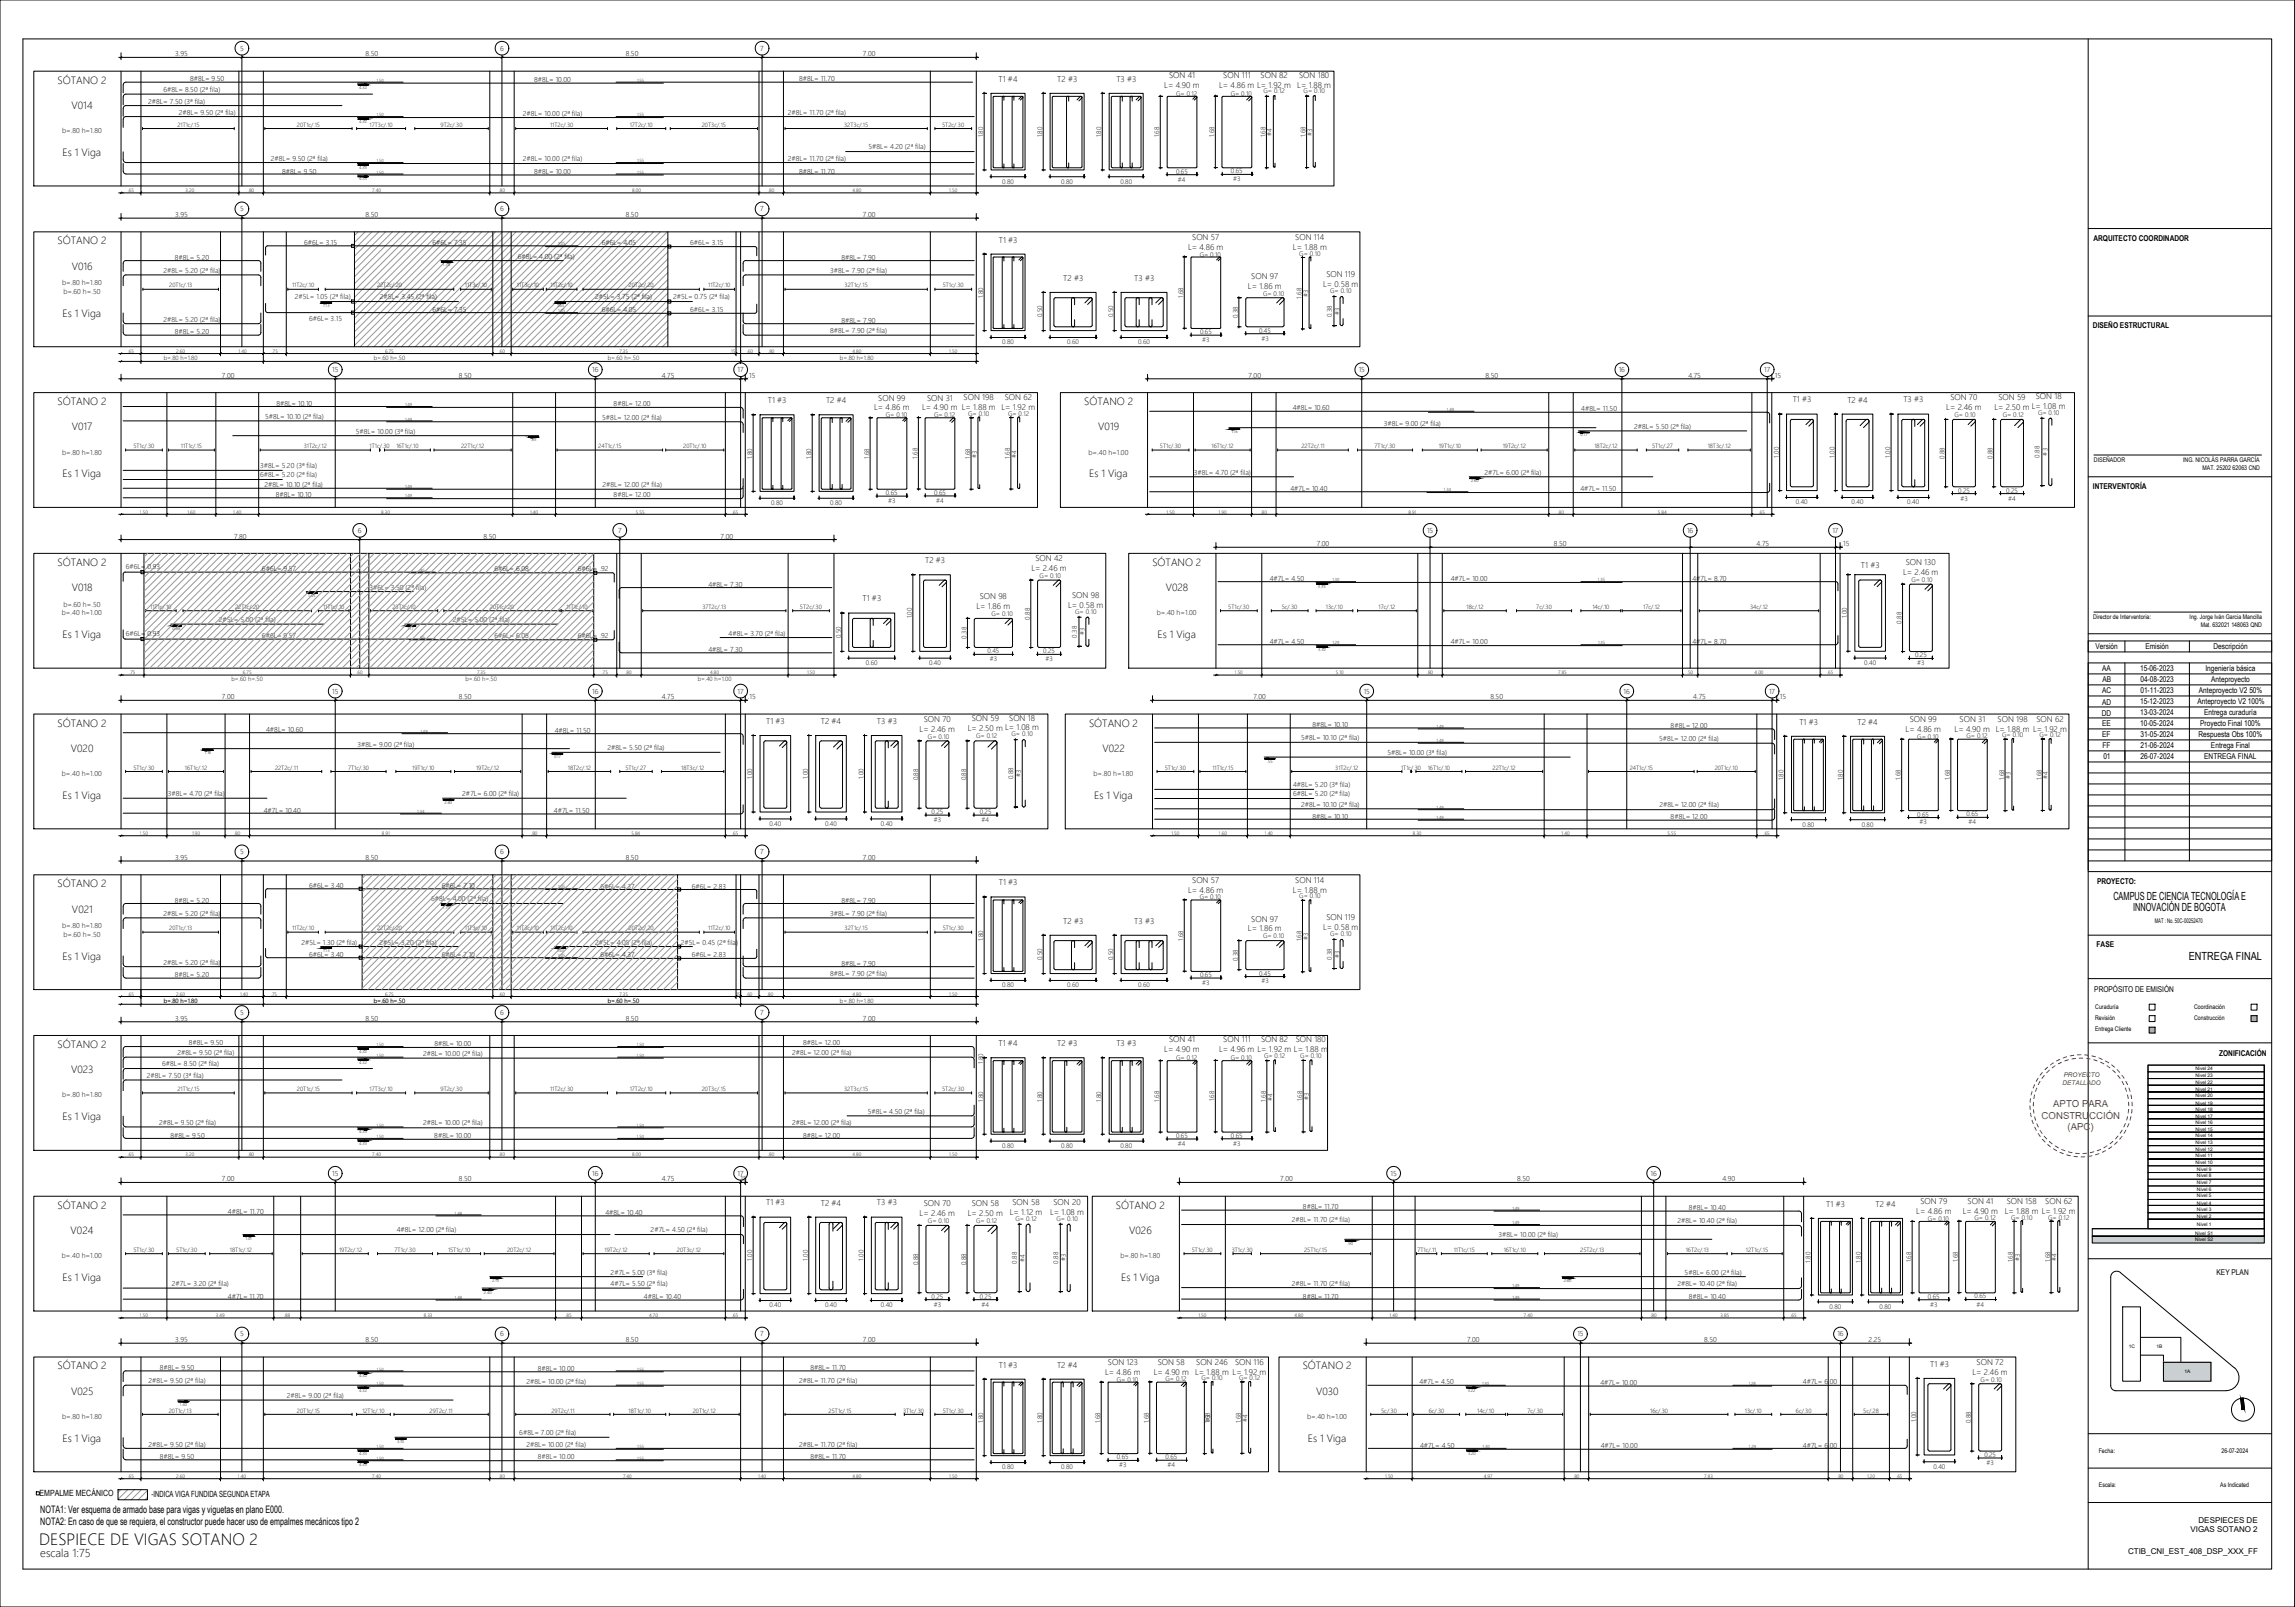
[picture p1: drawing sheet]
<svg xmlns="http://www.w3.org/2000/svg" width="1000mm" height="700mm" viewBox="0 0 1000 700" stroke-linecap="round" stroke-linejoin="round" font-family="sans-serif">
<defs><g id="words">
<text font-size="7.1" x="17.1" y="672.7">DESPIECE DE VIGAS SOTANO 2</text>
<text font-size="5" x="17.5" y="678.1">escala 1:75</text>
<g font-size="4.9">
<text x="921" y="392">CAMPUS DE CIENCIA TECNOLOGÍA E</text>
<text x="929.6" y="396.7">INNOVACIÓN DE BOGOTA</text>
<text x="953.9" y="418.2">ENTREGA FINAL</text>
</g>
<g font-size="4.6">
<text x="25.1" y="36.4">SÓTANO 2</text>
<text x="31.2" y="47.4">V014</text>
<text x="27.3" y="67.9">Es 1 Viga</text>
<text x="25.1" y="106.4">SÓTANO 2</text>
<text x="31.2" y="117.4">V016</text>
<text x="27.3" y="137.9">Es 1 Viga</text>
<text x="25.1" y="176.5">SÓTANO 2</text>
<text x="472.4" y="176.5">SÓTANO 2</text>
<text x="31.2" y="187.5">V017</text>
<text x="478.6" y="187.5">V019</text>
<text x="27.3" y="207.9">Es 1 Viga</text>
<text x="474.7" y="207.9">Es 1 Viga</text>
<text x="25.1" y="246.4">SÓTANO 2</text>
<text x="502.2" y="246.4">SÓTANO 2</text>
<text x="31.2" y="257.4">V018</text>
<text x="508" y="257.4">V028</text>
<text x="27.3" y="277.9">Es 1 Viga</text>
<text x="504.4" y="277.9">Es 1 Viga</text>
<text x="25.1" y="316.5">SÓTANO 2</text>
<text x="474.6" y="316.5">SÓTANO 2</text>
<text x="30.9" y="327.5">V020</text>
<text x="480.4" y="327.5">V022</text>
<text x="27.3" y="347.9">Es 1 Viga</text>
<text x="476.8" y="347.9">Es 1 Viga</text>
<text x="25.1" y="386.4">SÓTANO 2</text>
<text x="31.4" y="397.4">V021</text>
<text x="27.3" y="417.9">Es 1 Viga</text>
<text x="25.1" y="456.5">SÓTANO 2</text>
<text x="30.9" y="467.5">V023</text>
<text x="27.3" y="487.9">Es 1 Viga</text>
<text x="25.1" y="526.5">SÓTANO 2</text>
<text x="486.3" y="526.5">SÓTANO 2</text>
<text x="30.8" y="537.5">V024</text>
<text x="492.1" y="537.5">V026</text>
<text x="27.3" y="557.9">Es 1 Viga</text>
<text x="488.6" y="557.9">Es 1 Viga</text>
<text x="25.1" y="596.4">SÓTANO 2</text>
<text x="567.7" y="596.4">SÓTANO 2</text>
<text x="30.9" y="607.5">V025</text>
<text x="573.5" y="607.5">V030</text>
<text x="27.3" y="627.9">Es 1 Viga</text>
<text x="569.9" y="627.9">Es 1 Viga</text>
</g>
<g font-size="4.5">
<text x="17.6" y="658.8">NOTA1: Ver esquema de armado base para vigas y viguetas en plano E000.</text>
<text x="17.6" y="664.4">NOTA2: En caso de que se requiera, el constructor puede hacer uso de empalmes mecánicos tipo 2</text>
</g>
<g font-size="4.2" fill="#f00">
<text x="894.8" y="482.2">APTO PARA</text>
<text x="889.7" y="487.2">CONSTRUCCIÓN</text>
<text x="901" y="492.2">(APC)</text>
</g>
<g font-size="3.7">
<text x="17.2" y="651.6">EMPALME MECÁNICO</text>
<text x="66" y="652.2">-INDICA VIGA FUNDIDA SEGUNDA ETAPA</text>
</g>
<g font-size="3.6">
<text x="435.1" y="35.7">T1 #4</text>
<text x="460.8" y="35.6">T2 #3</text>
<text x="486.5" y="35.6">T3 #3</text>
<text x="509.5" y="33.8">SON 41</text>
<text x="533.1" y="33.8">SON 111</text>
<text x="549.4" y="33.8">SON 82</text>
<text x="566.2" y="33.8">SON 180</text>
<text x="507.4" y="38.1">L= 4.90 m</text>
<text x="531.3" y="38.1">L= 4.86 m L= 1.92 m</text>
<text x="565.3" y="38.1">L= 1.88 m</text>
<text x="435.3" y="105.6">T1 #3</text>
<text x="519.6" y="104.5">SON 57</text>
<text x="564.5" y="104.5">SON 114</text>
<text x="517.7" y="108.7">L= 4.86 m</text>
<text x="563.5" y="108.8">L= 1.88 m</text>
<text x="463.3" y="122.3">T2 #3</text>
<text x="494.3" y="122.3">T3 #3</text>
<text x="543.8" y="125.7">L= 1.86 m</text>
<text x="545.3" y="121.4">SON 97</text>
<text x="576.6" y="125.1">L= 0.58 m</text>
<text x="578" y="120.8">SON 119</text>
<text x="887.2" y="173.8">SON 18</text>
<text x="334.6" y="175.6">T1 #3</text>
<text x="360" y="175.7">T2 #4</text>
<text x="381" y="178.7">L= 4.86 m</text>
<text x="382.7" y="174.5">SON 99</text>
<text x="401.9" y="178.7">L= 4.90 m L= 1.88 m L= 1.92 m</text>
<text x="404" y="174.5">SON 31</text>
<text x="419.9" y="174.2">SON 198</text>
<text x="437.9" y="174.2">SON 62</text>
<text x="781.2" y="175.3">T1 #3</text>
<text x="805.1" y="175.3">T2 #4</text>
<text x="829.5" y="175.3">T3 #3</text>
<text x="848.1" y="178.7">L= 2.46 m</text>
<text x="849.9" y="174.4">SON 70</text>
<text x="869.1" y="178.4">L= 2.50 m L= 1.08 m</text>
<text x="870.9" y="174.2">SON 59</text>
<text x="403.2" y="245.3">T2 #3</text>
<text x="451.2" y="244.4">SON 42</text>
<text x="449.5" y="248.7">L= 2.46 m</text>
<text x="811" y="247.2">T1 #3</text>
<text x="829.4" y="250.5">L= 2.46 m</text>
<text x="830.5" y="246.2">SON 130</text>
<text x="375.9" y="262">T1 #3</text>
<text x="427" y="261.1">SON 98</text>
<text x="467.2" y="260.5">SON 98</text>
<text x="425.5" y="265.4">L= 1.86 m</text>
<text x="465.5" y="264.8">L= 0.58 m</text>
<text x="333.9" y="315.3">T1 #3</text>
<text x="357.7" y="315.4">T2 #4</text>
<text x="382.1" y="315.3">T3 #3</text>
<text x="402.6" y="314.4">SON 70</text>
<text x="423.5" y="314.2">SON 59</text>
<text x="439.8" y="313.8">SON 18</text>
<text x="784.1" y="315.6">T1 #3</text>
<text x="809.5" y="315.7">T2 #4</text>
<text x="832.2" y="314.4">SON 99</text>
<text x="854" y="314.4">SON 31</text>
<text x="870.5" y="314.4">SON 198</text>
<text x="887.5" y="314.4">SON 62</text>
<text x="400.8" y="318.7">L= 2.46 m</text>
<text x="421.7" y="318.4">L= 2.50 m L= 1.08 m</text>
<text x="830.5" y="318.7">L= 4.86 m</text>
<text x="851.8" y="318.7">L= 4.90 m L= 1.88 m L= 1.92 m</text>
<text x="435.3" y="385.6">T1 #3</text>
<text x="517.7" y="388.8">L= 4.86 m</text>
<text x="519.6" y="384.5">SON 57</text>
<text x="563.5" y="388.8">L= 1.88 m</text>
<text x="564.5" y="384.5">SON 114</text>
<text x="545.3" y="401.4">SON 97</text>
<text x="578" y="400.9">SON 119</text>
<text x="463.3" y="402.3">T2 #3</text>
<text x="494.3" y="402.3">T3 #3</text>
<text x="543.8" y="405.7">L= 1.86 m</text>
<text x="576.6" y="405.1">L= 0.58 m</text>
<text x="435.1" y="455.7">T1 #4</text>
<text x="460.8" y="455.6">T2 #3</text>
<text x="486.5" y="455.6">T3 #3</text>
<text x="509.5" y="453.9">SON 41</text>
<text x="533.1" y="453.9">SON 111</text>
<text x="549.5" y="453.8">SON 82</text>
<text x="564.7" y="453.8">SON 180</text>
<text x="507.4" y="458.1">L= 4.90 m</text>
<text x="531.3" y="458.1">L= 4.96 m L= 1.92 m L= 1.88 m</text>
<text x="333.9" y="525">T1 #3</text>
<text x="357.7" y="525.1">T2 #4</text>
<text x="382.1" y="525">T3 #3</text>
<text x="402.6" y="525.5">SON 70</text>
<text x="423.5" y="525.2">SON 58</text>
<text x="441.2" y="524.9">SON 58</text>
<text x="459.1" y="524.9">SON 20</text>
<text x="795.9" y="525.6">T1 #3</text>
<text x="817.3" y="525.7">T2 #4</text>
<text x="836.9" y="524.4">SON 79</text>
<text x="857.5" y="524.4">SON 41</text>
<text x="874.5" y="524.4">SON 158</text>
<text x="891.3" y="524.4">SON 62</text>
<text x="400.8" y="529.7">L= 2.46 m</text>
<text x="421.7" y="529.5">L= 2.50 m</text>
<text x="440.1" y="529.1">L= 1.12 m</text>
<text x="457.6" y="529.1">L= 1.08 m</text>
<text x="835.1" y="528.7">L= 4.86 m</text>
<text x="855.3" y="528.7">L= 4.90 m</text>
<text x="873.6" y="528.7">L= 1.88 m L= 1.92 m</text>
<text x="435.3" y="595.6">T1 #3</text>
<text x="460.6" y="595.7">T2 #4</text>
<text x="481.6" y="598.7">L= 4.86 m</text>
<text x="482.8" y="594.4">SON 123</text>
<text x="502.8" y="598.7">L= 4.90 m</text>
<text x="504.5" y="594.4">SON 58</text>
<text x="520.8" y="598.7">L= 1.88 m L= 1.92 m</text>
<text x="521.3" y="594.4">SON 246</text>
<text x="538.2" y="594.4">SON 116</text>
<text x="841.2" y="595.3">T1 #3</text>
<text x="859.5" y="598.7">L= 2.46 m</text>
<text x="861.4" y="594.4">SON 72</text>
</g>
<g font-size="3.5">
<text x="912.3" y="104.9">ARQUITECTO COORDINADOR</text>
<text x="912.1" y="143">DISEÑO ESTRUCTURAL</text>
<text x="912.1" y="213">INTERVENTORÍA</text>
<text x="913.2" y="282.7">Versión</text>
<text x="934.9" y="282.7">Emisión</text>
<text x="964.6" y="282.7">Descripción</text>
<text x="916.1" y="292.3">AA</text>
<text x="932.6" y="292.3">15-06-2023</text>
<text x="961.1" y="292.3">Ingeniería básica</text>
<text x="916.2" y="297.1">AB</text>
<text x="932.7" y="297.1">04-08-2023</text>
<text x="963.6" y="297.1">Anteproyecto</text>
<text x="916.1" y="301.9">AC</text>
<text x="932.7" y="301.9">01-11-2023</text>
<text x="958.3" y="301.9">Anteproyecto V2 50%</text>
<text x="915.9" y="311.7">DD</text>
<text x="916.1" y="307">AD</text>
<text x="932.6" y="306.5">15-12-2023</text>
<text x="932.6" y="311.5">13-03-2024</text>
<text x="957.6" y="306.6">Anteproyecto V2 100%</text>
<text x="960.5" y="311.5">Entrega curaduría</text>
<text x="916.1" y="316.2">EE</text>
<text x="932.6" y="316.2">10-05-2024</text>
<text x="958.8" y="316.2">Proyecto Final 100%</text>
<text x="916.1" y="321">EF</text>
<text x="932.7" y="321">31-05-2024</text>
<text x="958.1" y="321">Respuesta Obs 100%</text>
<text x="916.2" y="325.8">FF</text>
<text x="932.8" y="325.8">21-06-2024</text>
<text x="963.5" y="325.8">Entrega Final</text>
<text x="916.6" y="330.6">01</text>
<text x="932.8" y="330.6">26-07-2024</text>
<text x="960.6" y="330.6">ENTREGA FINAL</text>
<text x="913.8" y="385.1">PROYECTO:</text>
<text x="913.7" y="412.3">FASE</text>
<text x="912.7" y="432.1">PROPÓSITO DE EMISIÓN</text>
<text x="967.1" y="460.1">ZONIFICACIÓN</text>
<text x="966" y="555.5">KEY PLAN</text>
<text x="958.1" y="663.3">DESPIECES DE</text>
<text x="954.6" y="667.4">VIGAS SOTANO 2</text>
<text x="927.4" y="676.9">CTIB_CNI_EST_408_DSP_XXX_FF</text>
</g>
<g font-size="3.1">
<text x="104.6" y="22.1">5</text>
<text x="217.9" y="22.1">6</text>
<text x="331.3" y="22.1">7</text>
<text x="76.3" y="24.5">3.95</text>
<text x="159.3" y="24.5">8.50</text>
<text x="272.7" y="24.5">8.50</text>
<text x="376" y="24.5">7.00</text>
<text x="82.8" y="35.4">8#8L= 9.50</text>
<text x="232.7" y="35.7">8#8L= 10.00</text>
<text x="348.2" y="35.4">8#8L= 11.70</text>
<text x="71.2" y="40.1">6#8L= 8.50 (2ª fila)</text>
<text x="64.6" y="45.1">2#8L= 7.50 (3ª fila)</text>
<text x="77.9" y="49.9">2#8L= 9.50 (2ª fila)</text>
<text x="227.8" y="50.3">2#8L= 10.00 (2ª fila)</text>
<text x="343.3" y="49.9">2#8L= 11.70 (2ª fila)</text>
<text x="27.1" y="58">b=.80 h=1.80</text>
<text x="378.5" y="65.1">5#8L= 4.20 (2ª fila)</text>
<text x="118" y="70.1">2#8L= 9.50 (2ª fila)</text>
<text x="227.8" y="70.1">2#8L= 10.00 (2ª fila)</text>
<text x="343.3" y="70.1">2#8L= 11.70 (2ª fila)</text>
<text x="122.9" y="75.6">8#8L= 9.50</text>
<text x="232.7" y="75.6">8#8L= 10.00</text>
<text x="348.2" y="75.6">8#8L= 11.70</text>
<text x="76.3" y="94.5">3.95</text>
<text x="104.6" y="92.1">5</text>
<text x="159.3" y="94.5">8.50</text>
<text x="217.9" y="92.1">6</text>
<text x="272.7" y="94.5">8.50</text>
<text x="331.3" y="92.1">7</text>
<text x="376" y="94.5">7.00</text>
<text x="132.5" y="106.7">6#6L= 3.15</text>
<text x="188.5" y="106.7">6#6L= 7.35</text>
<text x="262.2" y="106.8">6#6L= 4.05</text>
<text x="300.8" y="106.8">6#6L= 3.15</text>
<text x="76.2" y="113">8#8L= 5.20</text>
<text x="225.6" y="112.6">6#8L= 4.00 (2ª fila)</text>
<text x="366.7" y="113">8#8L= 7.90</text>
<text x="71.3" y="118.8">2#8L= 5.20 (2ª fila)</text>
<text x="361.8" y="118.8">3#8L= 7.90 (2ª fila)</text>
<text x="27.1" y="124.2">b=.80 h=1.80</text>
<text x="27.6" y="127.9">b=.60 h=.50</text>
<text x="128.5" y="130.4">2#5L= 1.05 (2ª fila)</text>
<text x="165.5" y="130.4">2#5L= 3.45 (2ª fila)</text>
<text x="259.4" y="130.4">2#5L= 3.75 (2ª fila)</text>
<text x="293.3" y="130.4">2#5L= 0.75 (2ª fila)</text>
<text x="188.5" y="135.9">6#6L= 7.35</text>
<text x="262.2" y="135.9">6#6L= 4.05</text>
<text x="300.8" y="135.9">6#6L= 3.15</text>
<text x="71.3" y="140.1">2#8L= 5.20 (2ª fila)</text>
<text x="134.7" y="139.7">6#6L= 3.15</text>
<text x="366.7" y="140.6">8#8L= 7.90</text>
<text x="76.2" y="145.6">8#8L= 5.20</text>
<text x="361.8" y="145.1">8#8L= 7.90 (2ª fila)</text>
<text x="96.7" y="164.5">7.00</text>
<text x="144.8" y="162.1">15</text>
<text x="200" y="164.5">8.50</text>
<text x="258.1" y="162.1">16</text>
<text x="288.4" y="164.5">4.75</text>
<text x="321.4" y="162.1">17</text>
<text x="325.8" y="164.5">.15</text>
<text x="544.1" y="164.5">7.00</text>
<text x="592.1" y="162.1">15</text>
<text x="647.3" y="164.5">8.50</text>
<text x="705.4" y="162.1">16</text>
<text x="735.8" y="164.5">4.75</text>
<text x="768.8" y="162.1">17</text>
<text x="772.8" y="164.5">.15</text>
<text x="120.5" y="176.6">8#8L= 10.10</text>
<text x="267.4" y="177">8#8L= 12.00</text>
<text x="563.3" y="178.7">4#8L= 10.60</text>
<text x="689.1" y="179.1">4#8L= 11.50</text>
<text x="115.6" y="182.4">5#8L= 10.10 (2ª fila)</text>
<text x="262.5" y="182.8">5#8L= 12.00 (2ª fila)</text>
<text x="603.1" y="185.3">3#8L= 9.00 (2ª fila)</text>
<text x="155.1" y="188.9">5#8L= 10.00 (3ª fila)</text>
<text x="712.1" y="186.8">2#8L= 5.50 (2ª fila)</text>
<text x="27.1" y="198">b=.80 h=1.80</text>
<text x="474.4" y="198">b=.40 h=1.00</text>
<text x="113.3" y="204">3#8L= 5.20 (3ª fila)</text>
<text x="113.3" y="208">6#8L= 5.20 (2ª fila)</text>
<text x="520.3" y="206.8">3#8L= 4.70 (2ª fila)</text>
<text x="646.9" y="206.8">2#7L= 6.00 (2ª fila)</text>
<text x="115.3" y="212">2#8L= 10.10 (2ª fila)</text>
<text x="262.5" y="212">2#8L= 12.00 (2ª fila)</text>
<text x="562.4" y="213.9">4#7L= 10.40</text>
<text x="688.8" y="213.9">4#7L= 11.50</text>
<text x="120.2" y="216.5">8#8L= 10.10</text>
<text x="267.4" y="216.5">8#8L= 12.00</text>
<text x="155.9" y="232.1">6</text>
<text x="269.3" y="232.1">7</text>
<text x="621.9" y="232.1">15</text>
<text x="735.2" y="232.1">16</text>
<text x="798.5" y="232.1">17</text>
<text x="102" y="234.5">7.80</text>
<text x="210.7" y="234.5">8.50</text>
<text x="314" y="234.5">7.00</text>
<text x="573.8" y="237.8">7.00</text>
<text x="677.1" y="237.8">8.50</text>
<text x="765.5" y="237.8">4.75</text>
<text x="802.6" y="237.8">.15</text>
<text x="54.9" y="248">6#6L= 0.93</text>
<text x="114.2" y="248.9">6#6L= 9.57</text>
<text x="215.5" y="248.9">6#6L= 6.08</text>
<text x="251.8" y="248.9">6#6L= .92</text>
<text x="161" y="256.8">3#6L= 3.50 (2ª fila)</text>
<text x="308.7" y="255.5">4#8L= 7.30</text>
<text x="553.3" y="252.9">4#7L= 4.50</text>
<text x="632.2" y="253.3">4#7L= 10.00</text>
<text x="737.5" y="252.9">4#7L= 8.70</text>
<text x="27" y="268">b=.40 h=1.00</text>
<text x="27.6" y="264.2">b=.60 h=.50</text>
<text x="504.1" y="268">b=.40 h=1.00</text>
<text x="95.3" y="270.9">2#5L= 5.00 (2ª fila)</text>
<text x="197.4" y="270.9">2#5L= 5.00 (2ª fila)</text>
<text x="54.9" y="277.2">6#6L= 0.93</text>
<text x="114.2" y="278.1">6#6L= 9.57</text>
<text x="215.5" y="278.1">6#6L= 6.08</text>
<text x="251.8" y="278.1">6#6L= .92</text>
<text x="317.5" y="276.8">4#8L= 3.70 (2ª fila)</text>
<text x="553.3" y="280.6">4#7L= 4.50</text>
<text x="632.2" y="280.6">4#7L= 10.00</text>
<text x="737.5" y="280.6">4#7L= 8.70</text>
<text x="308.7" y="283.9">4#8L= 7.30</text>
<text x="96.7" y="304.5">7.00</text>
<text x="144.8" y="302.1">15</text>
<text x="200" y="304.5">8.50</text>
<text x="258.1" y="302.1">16</text>
<text x="288.4" y="304.5">4.75</text>
<text x="321.4" y="302.1">17</text>
<text x="326" y="304.5">.15</text>
<text x="546.2" y="304.5">7.00</text>
<text x="594.3" y="302.1">15</text>
<text x="649.5" y="304.5">8.50</text>
<text x="707.6" y="302.1">16</text>
<text x="737.9" y="304.5">4.75</text>
<text x="770.9" y="302.1">17</text>
<text x="775" y="304.5">.15</text>
<text x="571.9" y="316.6">8#8L= 10.10</text>
<text x="728" y="317">8#8L= 12.00</text>
<text x="116" y="318.7">4#8L= 10.60</text>
<text x="241.7" y="319.1">4#8L= 11.50</text>
<text x="567" y="322.4">5#8L= 10.10 (2ª fila)</text>
<text x="723.1" y="322.8">5#8L= 12.00 (2ª fila)</text>
<text x="155.7" y="325.2">3#8L= 9.00 (2ª fila)</text>
<text x="264.8" y="326.8">2#8L= 5.50 (2ª fila)</text>
<text x="604.6" y="328.9">5#8L= 10.00 (3ª fila)</text>
<text x="27" y="338">b=.40 h=1.00</text>
<text x="476.5" y="338">b=.80 h=1.80</text>
<text x="73.1" y="346.8">3#8L= 4.70 (2ª fila)</text>
<text x="201.5" y="346.8">2#7L= 6.00 (2ª fila)</text>
<text x="563.5" y="346.9">6#8L= 5.20 (2ª fila)</text>
<text x="563.5" y="342.9">4#8L= 5.20 (3ª fila)</text>
<text x="115" y="353.9">4#7L= 10.40</text>
<text x="241.4" y="353.9">4#7L= 11.50</text>
<text x="567" y="351.6">2#8L= 10.10 (2ª fila)</text>
<text x="723.1" y="351.6">2#8L= 12.00 (2ª fila)</text>
<text x="571.9" y="356.6">8#8L= 10.10</text>
<text x="728" y="356.6">8#8L= 12.00</text>
<text x="76.3" y="374.5">3.95</text>
<text x="104.6" y="372.1">5</text>
<text x="159.3" y="374.5">8.50</text>
<text x="217.9" y="372.1">6</text>
<text x="272.7" y="374.5">8.50</text>
<text x="331.3" y="372.1">7</text>
<text x="376" y="374.5">7.00</text>
<text x="134.7" y="386.8">6#6L= 3.40</text>
<text x="192.6" y="386.8">6#6L= 7.10</text>
<text x="261.7" y="387">6#6L= 4.37</text>
<text x="301.5" y="387">6#6L= 2.83</text>
<text x="76.2" y="393.1">8#8L= 5.20</text>
<text x="187.9" y="392.6">6#8L= 4.00 (2ª fila)</text>
<text x="366.7" y="393.1">8#8L= 7.90</text>
<text x="71.3" y="398.9">2#8L= 5.20 (2ª fila)</text>
<text x="361.8" y="398.9">3#8L= 7.90 (2ª fila)</text>
<text x="27.1" y="404.2">b=.80 h=1.80</text>
<text x="27.6" y="408">b=.60 h=.50</text>
<text x="131.3" y="411.4">2#5L= 1.30 (2ª fila)</text>
<text x="165.4" y="411.4">2#5L= 3.20 (2ª fila)</text>
<text x="259.3" y="411.4">2#5L= 4.05 (2ª fila)</text>
<text x="296.7" y="411.4">2#5L= 0.45 (2ª fila)</text>
<text x="134.7" y="416.8">6#6L= 3.40</text>
<text x="192.6" y="416.8">6#6L= 7.10</text>
<text x="261.7" y="417">6#6L= 4.37</text>
<text x="301.5" y="417">6#6L= 2.83</text>
<text x="71.3" y="420.1">2#8L= 5.20 (2ª fila)</text>
<text x="76.2" y="425.6">8#8L= 5.20</text>
<text x="361.8" y="425.1">8#8L= 7.90 (2ª fila)</text>
<text x="366.7" y="420.6">8#8L= 7.90</text>
<text x="104.6" y="442.1">5</text>
<text x="217.9" y="442.1">6</text>
<text x="331.3" y="442.1">7</text>
<text x="76.3" y="444.5">3.95</text>
<text x="159.3" y="444.5">8.50</text>
<text x="272.7" y="444.5">8.50</text>
<text x="376" y="444.5">7.00</text>
<text x="82.3" y="455.4">8#8L= 9.50</text>
<text x="189.3" y="455.8">8#8L= 10.00</text>
<text x="350.1" y="455.4">8#8L= 12.00</text>
<text x="77.3" y="459.5">2#8L= 9.50 (2ª fila)</text>
<text x="184.4" y="460">2#8L= 10.00 (2ª fila)</text>
<text x="345.1" y="459.5">2#8L= 12.00 (2ª fila)</text>
<text x="70.7" y="464.5">6#8L= 8.50 (2ª fila)</text>
<text x="64" y="469.4">2#8L= 7.50 (3ª fila)</text>
<text x="27.1" y="478">b=.80 h=1.80</text>
<text x="378.1" y="485.1">5#8L= 4.50 (2ª fila)</text>
<text x="69.3" y="490.1">2#8L= 9.50 (2ª fila)</text>
<text x="184.4" y="490.1">2#8L= 10.00 (2ª fila)</text>
<text x="345.1" y="490.1">2#8L= 12.00 (2ª fila)</text>
<text x="74.3" y="495.6">8#8L= 9.50</text>
<text x="189.3" y="495.6">8#8L= 10.00</text>
<text x="350.1" y="495.6">8#8L= 12.00</text>
<text x="96.7" y="514.5">7.00</text>
<text x="144.8" y="512.1">15</text>
<text x="200" y="514.5">8.50</text>
<text x="258.1" y="512.1">16</text>
<text x="288.4" y="514.5">4.75</text>
<text x="321.4" y="512.1">17</text>
<text x="322.1" y="514.5">.15</text>
<text x="557.9" y="514.5">7.00</text>
<text x="606" y="512.1">15</text>
<text x="661.2" y="514.5">8.50</text>
<text x="719.3" y="512.1">16</text>
<text x="750.6" y="514.5">4.90</text>
<text x="567.8" y="526.6">8#8L= 11.70</text>
<text x="735.9" y="527">8#8L= 10.40</text>
<text x="99.4" y="528.7">4#8L= 11.70</text>
<text x="263.8" y="529.1">4#8L= 10.40</text>
<text x="562.9" y="532.4">2#8L= 11.70 (2ª fila)</text>
<text x="731" y="532.8">2#8L= 10.40 (2ª fila)</text>
<text x="172.9" y="536.8">4#8L= 12.00 (2ª fila)</text>
<text x="283.5" y="536.8">2#7L= 4.50 (2ª fila)</text>
<text x="653" y="538.9">3#8L= 10.00 (2ª fila)</text>
<text x="27" y="548">b=.40 h=1.00</text>
<text x="488.3" y="548">b=.80 h=1.80</text>
<text x="266.1" y="555.1">2#7L= 5.00 (3ª fila)</text>
<text x="734.1" y="555.1">5#8L= 6.00 (2ª fila)</text>
<text x="74.9" y="560.1">2#7L= 3.20 (2ª fila)</text>
<text x="266.1" y="560.1">4#7L= 5.50 (2ª fila)</text>
<text x="562.9" y="560.1">2#8L= 11.70 (2ª fila)</text>
<text x="731" y="560.1">2#8L= 10.40 (2ª fila)</text>
<text x="99.4" y="565.6">4#7L= 11.70</text>
<text x="280.6" y="565.6">4#8L= 10.40</text>
<text x="567.8" y="565.6">8#8L= 11.70</text>
<text x="735.9" y="565.6">8#8L= 10.40</text>
<text x="76.3" y="584.6">3.95</text>
<text x="104.6" y="582.1">5</text>
<text x="159.3" y="584.6">8.50</text>
<text x="217.9" y="582.1">6</text>
<text x="272.7" y="584.6">8.50</text>
<text x="331.3" y="582.1">7</text>
<text x="376" y="584.6">7.00</text>
<text x="639.3" y="584.6">7.00</text>
<text x="687.4" y="582.1">15</text>
<text x="742.6" y="584.6">8.50</text>
<text x="800.7" y="582.1">16</text>
<text x="814.3" y="584.6">2.25</text>
<text x="69.7" y="596.6">8#8L= 9.50</text>
<text x="234.3" y="597">8#8L= 10.00</text>
<text x="353.1" y="596.6">8#8L= 11.70</text>
<text x="64.8" y="602.4">2#8L= 9.50 (2ª fila)</text>
<text x="229.4" y="602.8">2#8L= 10.00 (2ª fila)</text>
<text x="348.2" y="602.4">2#8L= 11.70 (2ª fila)</text>
<text x="618.6" y="602.9">4#7L= 4.50</text>
<text x="697.4" y="603.3">4#7L= 10.00</text>
<text x="785.7" y="602.9">4#7L= 6.00</text>
<text x="125" y="608.9">2#8L= 9.00 (2ª fila)</text>
<text x="27.1" y="618">b=.80 h=1.80</text>
<text x="569.6" y="618">b=.40 h=1.00</text>
<text x="226.3" y="625.1">6#8L= 7.00 (2ª fila)</text>
<text x="64.8" y="630.1">2#8L= 9.50 (2ª fila)</text>
<text x="69.7" y="635.6">8#8L= 9.50</text>
<text x="229.4" y="630.1">2#8L= 10.00 (2ª fila)</text>
<text x="234.3" y="635.6">8#8L= 10.00</text>
<text x="348.2" y="630.1">2#8L= 11.70 (2ª fila)</text>
<text x="353.1" y="635.6">8#8L= 11.70</text>
<text x="618.8" y="630.6">4#7L= 4.50</text>
<text x="697.6" y="630.6">4#7L= 10.00</text>
<text x="785.7" y="630.6">4#7L= 6.00</text>
</g>
<g font-size="2.9">
<text x="512.5" y="41.7">G= 0.12</text>
<text x="536.3" y="41.7">G= 0.10</text>
<text x="550.6" y="40.7">G= 0.12</text>
<text x="568.1" y="40.7">G= 0.10</text>
<text x="428.4" y="59.9" transform="rotate(-90 428.4 59.9)">1.80</text>
<text x="454.2" y="59.9" transform="rotate(-90 454.2 59.9)">1.80</text>
<text x="479.9" y="59.9" transform="rotate(-90 479.9 59.9)">1.80</text>
<text x="505.2" y="59.8" transform="rotate(-90 505.2 59.8)">1.68</text>
<text x="529.2" y="59.7" transform="rotate(-90 529.2 59.7)">1.68</text>
<text x="551.4" y="59.8" transform="rotate(-90 551.4 59.8)">1.68</text>
<text x="554.3" y="59.4" transform="rotate(-90 554.3 59.4)">#4</text>
<text x="568.9" y="59.7" transform="rotate(-90 568.9 59.7)">1.68</text>
<text x="571.8" y="59.2" transform="rotate(-90 571.8 59.2)">#3</text>
<text x="512.5" y="75.6">0.65</text>
<text x="536.4" y="75.5">0.65</text>
<text x="436.7" y="80">0.80</text>
<text x="462.4" y="80">0.80</text>
<text x="488.2" y="80">0.80</text>
<text x="513.3" y="79.1">#4</text>
<text x="537.4" y="79">#3</text>
<text x="522.8" y="111.7">G= 0.10</text>
<text x="566.2" y="111.3">G= 0.10</text>
<text x="428.4" y="129.9" transform="rotate(-90 428.4 129.9)">1.80</text>
<text x="515.7" y="129.7" transform="rotate(-90 515.7 129.7)">1.68</text>
<text x="550.4" y="128.7">G= 0.10</text>
<text x="567.1" y="130" transform="rotate(-90 567.1 130)">1.68</text>
<text x="570.1" y="129.5" transform="rotate(-90 570.1 129.5)">#3</text>
<text x="579.7" y="127.6">G= 0.10</text>
<text x="583.8" y="137" transform="rotate(-90 583.8 137)">#3</text>
<text x="454.2" y="138.2" transform="rotate(-90 454.2 138.2)">0.50</text>
<text x="485.1" y="138.2" transform="rotate(-90 485.1 138.2)">0.50</text>
<text x="539.5" y="138.6" transform="rotate(-90 539.5 138.6)">0.38</text>
<text x="580.3" y="138.1" transform="rotate(-90 580.3 138.1)">0.38</text>
<text x="522.9" y="145.6">0.65</text>
<text x="523.9" y="149">#3</text>
<text x="548.7" y="144.9">0.45</text>
<text x="549.7" y="148.4">#3</text>
<text x="436.7" y="150">0.80</text>
<text x="465.1" y="150">0.60</text>
<text x="496" y="150">0.60</text>
<text x="386" y="181.7">G= 0.10</text>
<text x="407" y="181.5">G= 0.12</text>
<text x="421.9" y="181.2">G= 0.10</text>
<text x="439.3" y="181.2">G= 0.12</text>
<text x="851.7" y="181.7">G= 0.10</text>
<text x="872.7" y="181.5">G= 0.12</text>
<text x="888.2" y="180.7">G= 0.10</text>
<text x="327.7" y="199.9" transform="rotate(-90 327.7 199.9)">1.80</text>
<text x="353.5" y="199.9" transform="rotate(-90 353.5 199.9)">1.80</text>
<text x="378.8" y="199.8" transform="rotate(-90 378.8 199.8)">1.68</text>
<text x="399.8" y="199.7" transform="rotate(-90 399.8 199.7)">1.68</text>
<text x="422.7" y="199.8" transform="rotate(-90 422.7 199.8)">1.68</text>
<text x="425.7" y="199.3" transform="rotate(-90 425.7 199.3)">#3</text>
<text x="440.1" y="199.7" transform="rotate(-90 440.1 199.7)">1.68</text>
<text x="442.9" y="199.3" transform="rotate(-90 442.9 199.3)">#4</text>
<text x="775.1" y="199.3" transform="rotate(-90 775.1 199.3)">1.00</text>
<text x="799.4" y="199.3" transform="rotate(-90 799.4 199.3)">1.00</text>
<text x="823.6" y="199.3" transform="rotate(-90 823.6 199.3)">1.00</text>
<text x="847.4" y="199.9" transform="rotate(-90 847.4 199.9)">0.88</text>
<text x="868.3" y="199.9" transform="rotate(-90 868.3 199.9)">0.88</text>
<text x="888.8" y="199.4" transform="rotate(-90 888.8 199.4)">0.88</text>
<text x="892.3" y="198.4" transform="rotate(-90 892.3 198.4)">#3</text>
<text x="386" y="215.6">0.65</text>
<text x="407.1" y="215.5">0.65</text>
<text x="853.4" y="214.6">0.25</text>
<text x="874.3" y="214.6">0.25</text>
<text x="336" y="220">0.80</text>
<text x="361.8" y="220">0.80</text>
<text x="387" y="219.1">#3</text>
<text x="407.9" y="219">#4</text>
<text x="782.6" y="219.7">0.40</text>
<text x="806.9" y="219.7">0.40</text>
<text x="831.2" y="219.7">0.40</text>
<text x="854.3" y="218">#3</text>
<text x="875.2" y="218">#4</text>
<text x="453.1" y="251.7">G= 0.10</text>
<text x="833" y="253.5">G= 0.10</text>
<text x="397.4" y="269.3" transform="rotate(-90 397.4 269.3)">1.00</text>
<text x="432.1" y="268.4">G= 0.10</text>
<text x="448.7" y="269.9" transform="rotate(-90 448.7 269.9)">0.88</text>
<text x="468.5" y="267.3">G= 0.10</text>
<text x="804.9" y="269.3" transform="rotate(-90 804.9 269.3)">1.00</text>
<text x="828.6" y="271.7" transform="rotate(-90 828.6 271.7)">0.88</text>
<text x="366.4" y="277.9" transform="rotate(-90 366.4 277.9)">0.50</text>
<text x="421.1" y="278.2" transform="rotate(-90 421.1 278.2)">0.38</text>
<text x="469.2" y="277.7" transform="rotate(-90 469.2 277.7)">0.38</text>
<text x="472.7" y="276.7" transform="rotate(-90 472.7 276.7)">#3</text>
<text x="430.4" y="284.6">0.45</text>
<text x="454.7" y="284.6">0.25</text>
<text x="834.6" y="286.3">0.25</text>
<text x="377.3" y="289.7">0.60</text>
<text x="404.9" y="289.7">0.40</text>
<text x="431.4" y="288">#3</text>
<text x="455.6" y="288">#3</text>
<text x="812.4" y="289.7">0.40</text>
<text x="835.5" y="289.8">#3</text>
<text x="404.4" y="321.7">G= 0.10</text>
<text x="425.4" y="321.5">G= 0.12</text>
<text x="440.8" y="320.6">G= 0.10</text>
<text x="835.5" y="321.7">G= 0.10</text>
<text x="857" y="321.5">G= 0.12</text>
<text x="872.5" y="321.2">G= 0.10</text>
<text x="888.8" y="321.2">G= 0.12</text>
<text x="327.7" y="339.3" transform="rotate(-90 327.7 339.3)">1.00</text>
<text x="352" y="339.3" transform="rotate(-90 352 339.3)">1.00</text>
<text x="376.3" y="339.3" transform="rotate(-90 376.3 339.3)">1.00</text>
<text x="400.1" y="339.9" transform="rotate(-90 400.1 339.9)">0.88</text>
<text x="421" y="339.9" transform="rotate(-90 421 339.9)">0.88</text>
<text x="441.5" y="339.4" transform="rotate(-90 441.5 339.4)">0.88</text>
<text x="444.9" y="338.4" transform="rotate(-90 444.9 338.4)">#3</text>
<text x="777.2" y="339.9" transform="rotate(-90 777.2 339.9)">1.80</text>
<text x="803" y="339.9" transform="rotate(-90 803 339.9)">1.80</text>
<text x="828.3" y="339.8" transform="rotate(-90 828.3 339.8)">1.68</text>
<text x="849.7" y="339.7" transform="rotate(-90 849.7 339.7)">1.68</text>
<text x="873.3" y="339.8" transform="rotate(-90 873.3 339.8)">1.68</text>
<text x="876.2" y="339.3" transform="rotate(-90 876.2 339.3)">#3</text>
<text x="889.6" y="339.7" transform="rotate(-90 889.6 339.7)">1.68</text>
<text x="892.5" y="339.3" transform="rotate(-90 892.5 339.3)">#4</text>
<text x="335.3" y="359.7">0.40</text>
<text x="359.5" y="359.7">0.40</text>
<text x="383.8" y="359.7">0.40</text>
<text x="406" y="354.6">0.25</text>
<text x="407" y="358">#3</text>
<text x="426.9" y="354.6">0.25</text>
<text x="427.8" y="358.1">#4</text>
<text x="835.5" y="355.7">0.65</text>
<text x="836.5" y="359.1">#3</text>
<text x="857" y="355.5">0.65</text>
<text x="857.8" y="359">#4</text>
<text x="785.5" y="360">0.80</text>
<text x="811.3" y="360">0.80</text>
<text x="522.8" y="391.7">G= 0.10</text>
<text x="566.2" y="391.3">G= 0.10</text>
<text x="579.7" y="407.6">G= 0.10</text>
<text x="428.4" y="409.9" transform="rotate(-90 428.4 409.9)">1.80</text>
<text x="515.7" y="409.8" transform="rotate(-90 515.7 409.8)">1.68</text>
<text x="550.4" y="408.7">G= 0.10</text>
<text x="567.1" y="410" transform="rotate(-90 567.1 410)">1.68</text>
<text x="570.1" y="409.5" transform="rotate(-90 570.1 409.5)">#3</text>
<text x="454.2" y="418.2" transform="rotate(-90 454.2 418.2)">0.50</text>
<text x="485.1" y="418.2" transform="rotate(-90 485.1 418.2)">0.50</text>
<text x="539.5" y="418.6" transform="rotate(-90 539.5 418.6)">0.38</text>
<text x="580.3" y="418.1" transform="rotate(-90 580.3 418.1)">0.38</text>
<text x="583.8" y="417" transform="rotate(-90 583.8 417)">#3</text>
<text x="522.9" y="425.5">0.65</text>
<text x="548.7" y="424.9">0.45</text>
<text x="436.7" y="430">0.80</text>
<text x="465.1" y="430">0.60</text>
<text x="496" y="430">0.60</text>
<text x="523.9" y="429">#3</text>
<text x="549.7" y="428.3">#3</text>
<text x="512.5" y="461.7">G= 0.12</text>
<text x="536.3" y="461.7">G= 0.10</text>
<text x="550.8" y="460.6">G= 0.12</text>
<text x="566.6" y="460.6">G= 0.10</text>
<text x="428.4" y="463.4" transform="rotate(-90 428.4 463.4)">1.80</text>
<text x="428.4" y="479.9" transform="rotate(-90 428.4 479.9)">1.80</text>
<text x="454.2" y="479.9" transform="rotate(-90 454.2 479.9)">1.80</text>
<text x="479.9" y="479.9" transform="rotate(-90 479.9 479.9)">1.80</text>
<text x="505.2" y="479.9" transform="rotate(-90 505.2 479.9)">1.68</text>
<text x="529.2" y="479.7" transform="rotate(-90 529.2 479.7)">1.68</text>
<text x="551.6" y="479.9" transform="rotate(-90 551.6 479.9)">1.68</text>
<text x="554.5" y="479.4" transform="rotate(-90 554.5 479.4)">#4</text>
<text x="567.5" y="479.7" transform="rotate(-90 567.5 479.7)">1.68</text>
<text x="570.4" y="479.2" transform="rotate(-90 570.4 479.2)">#3</text>
<text x="512.5" y="495.7">0.65</text>
<text x="536.4" y="495.6">0.65</text>
<text x="436.7" y="500">0.80</text>
<text x="462.4" y="500">0.80</text>
<text x="488.2" y="500">0.80</text>
<text x="513.3" y="499.1">#4</text>
<text x="537.4" y="499">#3</text>
<text x="404.4" y="532.7">G= 0.10</text>
<text x="425.4" y="532.5">G= 0.12</text>
<text x="442.6" y="531.7">G= 0.12</text>
<text x="460.4" y="531.7">G= 0.10</text>
<text x="840.1" y="531.7">G= 0.10</text>
<text x="860.5" y="531.5">G= 0.12</text>
<text x="876.4" y="531.2">G= 0.10</text>
<text x="892.6" y="531.2">G= 0.12</text>
<text x="327.7" y="549.1" transform="rotate(-90 327.7 549.1)">1.00</text>
<text x="352" y="549.1" transform="rotate(-90 352 549.1)">1.00</text>
<text x="376.3" y="549.1" transform="rotate(-90 376.3 549.1)">1.00</text>
<text x="400.1" y="550.9" transform="rotate(-90 400.1 550.9)">0.88</text>
<text x="421" y="550.9" transform="rotate(-90 421 550.9)">0.88</text>
<text x="443.2" y="550.4" transform="rotate(-90 443.2 550.4)">0.88</text>
<text x="446.6" y="549.5" transform="rotate(-90 446.6 549.5)">#4</text>
<text x="461.1" y="550.4" transform="rotate(-90 461.1 550.4)">0.88</text>
<text x="464.5" y="549.4" transform="rotate(-90 464.5 549.4)">#3</text>
<text x="789" y="549.9" transform="rotate(-90 789 549.9)">1.80</text>
<text x="810.9" y="549.9" transform="rotate(-90 810.9 549.9)">1.80</text>
<text x="832.9" y="549.8" transform="rotate(-90 832.9 549.8)">1.68</text>
<text x="853.2" y="549.8" transform="rotate(-90 853.2 549.8)">1.68</text>
<text x="877.2" y="549.8" transform="rotate(-90 877.2 549.8)">1.68</text>
<text x="880.2" y="549.3" transform="rotate(-90 880.2 549.3)">#3</text>
<text x="893.4" y="549.8" transform="rotate(-90 893.4 549.8)">1.68</text>
<text x="896.2" y="549.3" transform="rotate(-90 896.2 549.3)">#4</text>
<text x="335.3" y="569.4">0.40</text>
<text x="359.5" y="569.4">0.40</text>
<text x="383.8" y="569.4">0.40</text>
<text x="406" y="565.6">0.25</text>
<text x="407" y="569.1">#3</text>
<text x="426.9" y="565.6">0.25</text>
<text x="427.8" y="569.1">#4</text>
<text x="840.1" y="565.6">0.65</text>
<text x="841.1" y="569.1">#3</text>
<text x="860.5" y="565.5">0.65</text>
<text x="861.4" y="569.1">#4</text>
<text x="797.3" y="570">0.80</text>
<text x="819.1" y="570">0.80</text>
<text x="486.7" y="601.7">G= 0.10</text>
<text x="507.9" y="601.5">G= 0.12</text>
<text x="523.6" y="601.2">G= 0.10</text>
<text x="540" y="601.2">G= 0.12</text>
<text x="863.1" y="601.7">G= 0.10</text>
<text x="428.4" y="619.9" transform="rotate(-90 428.4 619.9)">1.80</text>
<text x="454.2" y="619.9" transform="rotate(-90 454.2 619.9)">1.80</text>
<text x="479.4" y="619.9" transform="rotate(-90 479.4 619.9)">1.68</text>
<text x="500.6" y="619.8" transform="rotate(-90 500.6 619.8)">1.68</text>
<text x="527.2" y="619.9" transform="rotate(-90 527.2 619.9)">1.68</text>
<text x="527.3" y="619.3" transform="rotate(-90 527.3 619.3)">#3</text>
<text x="540.8" y="619.8" transform="rotate(-90 540.8 619.8)">1.68</text>
<text x="543.6" y="619.3" transform="rotate(-90 543.6 619.3)">#4</text>
<text x="835.1" y="619.4" transform="rotate(-90 835.1 619.4)">1.00</text>
<text x="858.8" y="619.9" transform="rotate(-90 858.8 619.9)">0.88</text>
<text x="486.7" y="635.6">0.65</text>
<text x="507.9" y="635.6">0.65</text>
<text x="864.7" y="634.6">0.25</text>
<text x="436.7" y="640">0.80</text>
<text x="462.4" y="640">0.80</text>
<text x="487.7" y="639.1">#3</text>
<text x="508.8" y="639">#4</text>
<text x="842.6" y="639.7">0.40</text>
<text x="865.7" y="638">#3</text>
</g>
<g font-size="2.8">
<text x="912.5" y="201">DISEÑADOR</text>
<text x="951.4" y="201.3">ING. NICOLÁS PARRA GARCÍA</text>
<text x="959.8" y="204.5">MAT. 25202 62063 CND</text>
<text x="912.1" y="269.4">Director de Interventoria:</text>
<text x="954.2" y="269.6">Ing. Jorge Iván Garcia Mancilla</text>
<text x="959" y="272.9">Mat. 632021 148063 QND</text>
<text x="939" y="402.1">MAT : No. 50C-00252470</text>
<text x="913.1" y="439.3">Curaduría</text>
<text x="956.1" y="439.3">Coordinación</text>
<text x="913" y="444.3">Revisión</text>
<text x="913" y="449.2">Entrega Cliente</text>
<text x="956.1" y="444.3">Construcción</text>
<text x="914.6" y="632.8">Fecha:</text>
<text x="968.1" y="632.8">26-07-2024</text>
<text x="914.7" y="647.5">Escala:</text>
<text x="967.5" y="647.7">As Indicated</text>
</g>
<g font-size="2.8" fill="#f00">
<text x="898.9" y="472.5">DETALLADO</text>
<text x="899.3" y="469.2">PROYECTO</text>
</g>
<g font-size="2.7">
<text x="77.3" y="55.2">21T1c/.15</text>
<text x="129.4" y="55.2">20T1c/.15</text>
<text x="161.1" y="55.2">17T3c/.10</text>
<text x="192" y="55.2">9T2c/.30</text>
<text x="239.7" y="55.2">11T2c/.30</text>
<text x="274.4" y="55.2">17T2c/.10</text>
<text x="305.9" y="55.2">20T3c/.15</text>
<text x="367.9" y="55.2">32T3c/.15</text>
<text x="410.6" y="55.2">5T2c/.30</text>
<text x="73.7" y="125.2">20T1c/.13</text>
<text x="127.3" y="125.2">11T2c/.10</text>
<text x="164.3" y="125.2">22T2c/.20</text>
<text x="202.6" y="125.2">11T3c/.10</text>
<text x="225.3" y="125.2">11T3c/.10</text>
<text x="239.9" y="125.2">11T2c/.10</text>
<text x="273.9" y="125.2">20T2c/.20</text>
<text x="308.6" y="125.2">11T2c/.10</text>
<text x="368.1" y="125.2">32T1c/.15</text>
<text x="410.8" y="125.2">5T1c/.30</text>
<text x="71.4" y="156.8">b=.80 h=1.80</text>
<text x="162.9" y="156.8">b=.60 h=.50</text>
<text x="264.8" y="156.8">b=.60 h=.50</text>
<text x="366.1" y="156.8">b=.80 h=1.80</text>
<text x="58.1" y="195.2">5T1c/.30</text>
<text x="78.8" y="195.2">11T1c/.15</text>
<text x="132.4" y="195.2">31T2c/.12</text>
<text x="161.1" y="195.2">1T1c/.30</text>
<text x="172.7" y="195.2">16T1c/.10</text>
<text x="201" y="195.2">22T1c/.12</text>
<text x="260.7" y="195.2">24T1c/.15</text>
<text x="297.7" y="195.2">20T1c/.10</text>
<text x="505.5" y="195.2">5T1c/.30</text>
<text x="528" y="195.2">16T1c/.12</text>
<text x="567.2" y="195.2">22T2c/.11</text>
<text x="599" y="195.2">7T1c/.30</text>
<text x="627" y="195.2">19T1c/.10</text>
<text x="654.9" y="195.2">19T2c/.12</text>
<text x="694.8" y="195.2">18T2c/.12</text>
<text x="719.9" y="195.2">5T1c/.27</text>
<text x="744.2" y="195.2">18T3c/.12</text>
<text x="65.4" y="265.2">11T1c/.10</text>
<text x="102.5" y="265.2">22T1c/.20</text>
<text x="140.8" y="265.2">11T1c/.10</text>
<text x="171" y="265.2">23T1c/.10</text>
<text x="213.5" y="265.2">20T1c/.20</text>
<text x="246.8" y="265.2">11T1c/.10</text>
<text x="306.1" y="265.2">37T2c/.13</text>
<text x="348.6" y="265.2">5T2c/.30</text>
<text x="535.3" y="265.2">5T1c/.30</text>
<text x="558.5" y="265.2">5c/.30</text>
<text x="577.8" y="265.2">13c/.10</text>
<text x="600.8" y="265.2">17c/.12</text>
<text x="639.1" y="265.2">18c/.12</text>
<text x="669.5" y="265.2">7c/.30</text>
<text x="693.9" y="265.2">14c/.10</text>
<text x="716.1" y="265.2">17c/.12</text>
<text x="762.6" y="265.2">34c/.12</text>
<text x="100.8" y="296.8">b=.60 h=.50</text>
<text x="202.8" y="296.8">b=.60 h=.50</text>
<text x="304" y="296.8">b=.40 h=1.00</text>
<text x="58.1" y="335.2">5T1c/.30</text>
<text x="80.6" y="335.2">16T1c/.12</text>
<text x="119.8" y="335.2">22T2c/.11</text>
<text x="151.7" y="335.2">7T1c/.30</text>
<text x="179.7" y="335.2">19T1c/.10</text>
<text x="207.5" y="335.2">19T2c/.12</text>
<text x="247.5" y="335.2">18T2c/.12</text>
<text x="272.5" y="335.2">5T1c/.27</text>
<text x="296.8" y="335.2">18T3c/.12</text>
<text x="507.6" y="335.2">5T1c/.30</text>
<text x="528.3" y="335.2">11T1c/.15</text>
<text x="581.9" y="335.2">31T2c/.12</text>
<text x="610.6" y="335.2">1T1c/.30</text>
<text x="622.2" y="335.2">16T1c/.10</text>
<text x="650.5" y="335.2">22T1c/.12</text>
<text x="710.2" y="335.2">24T1c/.15</text>
<text x="747.2" y="335.2">20T1c/.10</text>
<text x="73.7" y="405.2">20T1c/.13</text>
<text x="127.3" y="405.2">11T2c/.10</text>
<text x="164.3" y="405.2">22T2c/.20</text>
<text x="202.6" y="405.2">11T3c/.10</text>
<text x="225.3" y="405.2">11T3c/.10</text>
<text x="239.9" y="405.2">11T2c/.10</text>
<text x="273.9" y="405.2">20T2c/.20</text>
<text x="308.6" y="405.2">11T2c/.10</text>
<text x="368.1" y="405.2">32T1c/.15</text>
<text x="410.8" y="405.2">5T1c/.30</text>
<text x="71.4" y="436.8">b=.80 h=1.80</text>
<text x="162.9" y="436.8">b=.60 h=.50</text>
<text x="264.8" y="436.8">b=.60 h=.50</text>
<text x="366.1" y="436.8">b=.80 h=1.80</text>
<text x="77.3" y="475.2">21T1c/.15</text>
<text x="129.4" y="475.2">20T1c/.15</text>
<text x="161.1" y="475.2">17T3c/.10</text>
<text x="192" y="475.2">9T2c/.30</text>
<text x="239.7" y="475.2">11T2c/.30</text>
<text x="274.4" y="475.2">17T2c/.10</text>
<text x="305.9" y="475.2">20T3c/.15</text>
<text x="367.9" y="475.2">32T3c/.15</text>
<text x="410.6" y="475.2">5T2c/.30</text>
<text x="58.1" y="545.2">5T1c/.30</text>
<text x="76.8" y="545.2">5T1c/.30</text>
<text x="100.2" y="545.2">18T1c/.12</text>
<text x="147.7" y="545.2">19T2c/.12</text>
<text x="172" y="545.2">7T1c/.30</text>
<text x="195.2" y="545.2">15T1c/.10</text>
<text x="221" y="545.2">20T2c/.12</text>
<text x="263.5" y="545.2">19T2c/.12</text>
<text x="295" y="545.2">20T3c/.12</text>
<text x="519.3" y="545.2">5T1c/.30</text>
<text x="536.7" y="545.2">3T1c/.30</text>
<text x="568.3" y="545.2">25T1c/.15</text>
<text x="617.7" y="545.2">7T1c/.11</text>
<text x="633.5" y="545.2">11T1c/.15</text>
<text x="655.3" y="545.2">16T1c/.10</text>
<text x="688.6" y="545.2">25T2c/.13</text>
<text x="734.7" y="545.2">16T2c/.13</text>
<text x="760.9" y="545.2">12T1c/.15</text>
<text x="73.5" y="615.2">20T1c/.13</text>
<text x="129.4" y="615.2">20T1c/.15</text>
<text x="157.9" y="615.2">12T1c/.10</text>
<text x="187.2" y="615.2">29T2c/.11</text>
<text x="240.3" y="615.2">29T2c/.11</text>
<text x="273.9" y="615.2">18T1c/.10</text>
<text x="301.9" y="615.2">20T1c/.12</text>
<text x="361.1" y="615.2">25T1c/.15</text>
<text x="393.5" y="615.2">3T1c/.30</text>
<text x="410.8" y="615.2">5T1c/.30</text>
<text x="601.9" y="615.2">5c/.30</text>
<text x="622.6" y="615.2">6c/.30</text>
<text x="643.8" y="615.2">14c/.10</text>
<text x="665.6" y="615.2">7c/.30</text>
<text x="719.1" y="615.2">16c/.30</text>
<text x="760.4" y="615.2">13c/.10</text>
<text x="782.6" y="615.2">6c/.30</text>
<text x="812" y="615.2">5c/.28</text>
</g>
<g font-size="2.2">
<text x="55.7" y="83.7">.65</text>
<text x="80.8" y="83.7">3.20</text>
<text x="108" y="83.7">.80</text>
<text x="162.2" y="83.7">7.40</text>
<text x="217.4" y="83.7">.80</text>
<text x="275.5" y="83.7">8.00</text>
<text x="334.7" y="83.7">.80</text>
<text x="371.5" y="83.7">4.80</text>
<text x="413.7" y="83.7">1.50</text>
<text x="55.7" y="153.7">.65</text>
<text x="76.8" y="153.7">2.60</text>
<text x="103.9" y="153.7">1.40</text>
<text x="118.4" y="153.7">.75</text>
<text x="167.9" y="153.7">6.75</text>
<text x="217.4" y="153.7">.60</text>
<text x="269.9" y="153.7">7.35</text>
<text x="318.2" y="153.7">.15</text>
<text x="325.5" y="153.7">.60</text>
<text x="334.8" y="153.7">.80</text>
<text x="371.5" y="153.7">4.80</text>
<text x="413.7" y="153.7">1.50</text>
<text x="61" y="223.7">1.50</text>
<text x="81.7" y="223.7">1.60</text>
<text x="101.6" y="223.7">1.40</text>
<text x="166.2" y="223.7">8.30</text>
<text x="231" y="223.7">1.40</text>
<text x="277.2" y="223.7">5.55</text>
<text x="319.1" y="223.7">.65</text>
<text x="508.4" y="223.7">1.50</text>
<text x="531" y="223.7">1.90</text>
<text x="549.4" y="223.7">.80</text>
<text x="613.8" y="223.7">8.91</text>
<text x="678.9" y="223.7">.80</text>
<text x="722.5" y="223.7">5.84</text>
<text x="766.4" y="223.7">.65</text>
<text x="56.4" y="293.7">.75</text>
<text x="105.9" y="293.7">6.75</text>
<text x="155.4" y="293.7">.60</text>
<text x="207.9" y="293.7">7.35</text>
<text x="262.3" y="293.7">.75</text>
<text x="272.5" y="293.7">.80</text>
<text x="309.5" y="293.7">4.80</text>
<text x="351.7" y="293.7">1.50</text>
<text x="538.1" y="293.7">1.50</text>
<text x="582.1" y="293.7">5.10</text>
<text x="621.8" y="293.7">.80</text>
<text x="679" y="293.7">7.85</text>
<text x="735.2" y="293.7">.50</text>
<text x="764.6" y="293.7">4.00</text>
<text x="796.2" y="293.7">.65</text>
<text x="61" y="363.7">1.50</text>
<text x="83.7" y="363.7">1.90</text>
<text x="102" y="363.7">.80</text>
<text x="166.5" y="363.7">8.91</text>
<text x="231.5" y="363.7">.80</text>
<text x="275.2" y="363.7">5.84</text>
<text x="319.1" y="363.7">.65</text>
<text x="510.5" y="363.7">1.50</text>
<text x="531.2" y="363.7">1.60</text>
<text x="551.2" y="363.7">1.40</text>
<text x="615.7" y="363.7">8.30</text>
<text x="680.5" y="363.7">1.40</text>
<text x="726.7" y="363.7">5.55</text>
<text x="768.6" y="363.7">.65</text>
<text x="55.7" y="433.7">.65</text>
<text x="76.8" y="433.7">2.60</text>
<text x="104.6" y="433.7">1.40</text>
<text x="118.1" y="433.7">.75</text>
<text x="167.9" y="433.7">6.75</text>
<text x="217.4" y="433.7">.60</text>
<text x="269.9" y="433.7">7.35</text>
<text x="320.3" y="433.7">.15</text>
<text x="325.2" y="433.7">.60</text>
<text x="334.3" y="433.7">.80</text>
<text x="371.5" y="433.7">4.80</text>
<text x="413.7" y="433.7">1.50</text>
<text x="55.7" y="503.7">.65</text>
<text x="80.8" y="503.7">3.20</text>
<text x="108" y="503.7">.80</text>
<text x="162.2" y="503.7">7.40</text>
<text x="217.4" y="503.7">.80</text>
<text x="275.5" y="503.7">8.00</text>
<text x="334.7" y="503.7">.80</text>
<text x="371.5" y="503.7">4.80</text>
<text x="413.7" y="503.7">1.50</text>
<text x="61" y="573.7">1.50</text>
<text x="94.1" y="573.7">3.49</text>
<text x="123.8" y="573.7">.88</text>
<text x="184.7" y="573.7">8.33</text>
<text x="246.4" y="573.7">.85</text>
<text x="282.9" y="573.7">4.70</text>
<text x="319.1" y="573.7">.65</text>
<text x="522.2" y="573.7">1.50</text>
<text x="564.1" y="573.7">4.80</text>
<text x="605.6" y="573.7">1.40</text>
<text x="664.1" y="573.7">7.40</text>
<text x="719.3" y="573.7">.80</text>
<text x="749.8" y="573.7">3.85</text>
<text x="780.3" y="573.7">.65</text>
<text x="55.7" y="643.7">.65</text>
<text x="76.8" y="643.7">2.60</text>
<text x="103.7" y="643.7">1.40</text>
<text x="162.2" y="643.7">7.40</text>
<text x="217.4" y="643.7">.80</text>
<text x="271.5" y="643.7">7.40</text>
<text x="330.3" y="643.7">1.40</text>
<text x="371.5" y="643.7">4.80</text>
<text x="413.7" y="643.7">1.50</text>
<text x="603.6" y="643.7">1.50</text>
<text x="646.6" y="643.7">4.97</text>
<text x="685.6" y="643.7">.80</text>
<text x="742.7" y="643.7">7.83</text>
<text x="800.7" y="643.7">.80</text>
<text x="813.6" y="643.7">1.20</text>
<text x="826.4" y="643.7">.65</text>
</g>
<g font-size="2.1">
<text x="956.8" y="466.2">Nivel 24</text>
<text x="956.8" y="472.3">Nivel 22</text>
<text x="956.8" y="469.3">Nivel 23</text>
<text x="956.8" y="478">Nivel 20</text>
<text x="956.8" y="475.1">Nivel 21</text>
<text x="956.8" y="483.8">Nivel 18</text>
<text x="956.8" y="481.1">Nivel 19</text>
<text x="956.8" y="489.6">Nivel 16</text>
<text x="956.8" y="487">Nivel 17</text>
<text x="956.8" y="495.4">Nivel 14</text>
<text x="956.8" y="492.4">Nivel 15</text>
<text x="956.8" y="504">Nivel 11</text>
<text x="956.8" y="501.4">Nivel 12</text>
<text x="956.8" y="498.4">Nivel 13</text>
<text x="956.8" y="506.9">Nivel 10</text>
<text x="957.4" y="515.6">Nivel 7</text>
<text x="957.4" y="512.8">Nivel 8</text>
<text x="957.4" y="510.1">Nivel 9</text>
<text x="957.4" y="521.4">Nivel 5</text>
<text x="957.4" y="518.9">Nivel 6</text>
<text x="957.4" y="527.6">Nivel 3</text>
<text x="957.4" y="524.6">Nivel 4</text>
<text x="957.4" y="530.6">Nivel 2</text>
<text x="956.7" y="537.8">Nivel S1</text>
<text x="957.4" y="534">Nivel 1</text>
<text x="956.7" y="540.7">Nivel S2</text>
<text x="927.7" y="587.1">1C</text>
<text x="939.8" y="587.1">1B</text>
<text x="952" y="598.1">1A</text>
</g>
<g font-size="1.9">
<text x="164.2" y="35.7">1.50</text>
<text x="277.6" y="35.7">1.55</text>
<text x="156.6" y="38.6">4.32</text>
<text x="156.6" y="53.6">4.32</text>
<text x="164.2" y="50.7">1.50</text>
<text x="277.6" y="50.7">1.55</text>
<text x="164.2" y="70.7">1.50</text>
<text x="277.6" y="70.7">1.55</text>
<text x="156.6" y="73.6">4.33</text>
<text x="164.2" y="75.7">1.50</text>
<text x="277.6" y="75.7">1.55</text>
<text x="156.6" y="78.6">4.33</text>
<text x="243.2" y="106.9">1.05</text>
<text x="193" y="115.9">1.70</text>
<text x="140.9" y="133.7">1.13</text>
<text x="242.7" y="133.7">1.43</text>
<text x="243.2" y="136">1.05</text>
<text x="176.5" y="176.9">1.49</text>
<text x="630.6" y="179">1.49</text>
<text x="176.5" y="183.2">1.49</text>
<text x="536.6" y="188.7">1.16</text>
<text x="688.8" y="190.1">0.17</text>
<text x="231.4" y="192.2">.85</text>
<text x="176.5" y="212.5">1.49</text>
<text x="629.2" y="214">1.34</text>
<text x="641.1" y="210.1">2.60</text>
<text x="176.5" y="216.7">1.49</text>
<text x="182.8" y="249">.85</text>
<text x="574.3" y="256.1">3.33</text>
<text x="580.6" y="253.2">1.30</text>
<text x="696.4" y="253.2">1.35</text>
<text x="134.4" y="260.1">1.45</text>
<text x="75.2" y="274.2">0.88</text>
<text x="177.5" y="274.2">1.17</text>
<text x="182.8" y="278.1">.85</text>
<text x="580.6" y="280.7">1.29</text>
<text x="696.4" y="280.7">1.35</text>
<text x="574.4" y="283.6">3.32</text>
<text x="626" y="316.9">1.49</text>
<text x="183.2" y="319">1.49</text>
<text x="626" y="323.2">1.49</text>
<text x="89.2" y="328.5">1.16</text>
<text x="241.4" y="330.1">0.17</text>
<text x="552.2" y="332.1">.55</text>
<text x="193.7" y="350.1">2.60</text>
<text x="626" y="352.1">1.49</text>
<text x="181.8" y="354">1.34</text>
<text x="626" y="356.7">1.49</text>
<text x="243.2" y="386.9">1.05</text>
<text x="193" y="395.9">1.70</text>
<text x="140.9" y="414.7">1.13</text>
<text x="242.7" y="414.7">1.43</text>
<text x="243.2" y="417">1.05</text>
<text x="164.2" y="455.7">1.50</text>
<text x="277.6" y="455.7">1.50</text>
<text x="156.6" y="458.6">4.32</text>
<text x="164.2" y="460.3">1.50</text>
<text x="277.6" y="460.3">1.50</text>
<text x="156.6" y="463.2">4.32</text>
<text x="164.2" y="490.7">1.50</text>
<text x="277.6" y="490.7">1.50</text>
<text x="156.6" y="493.6">4.33</text>
<text x="164.2" y="495.7">1.50</text>
<text x="277.6" y="495.7">1.50</text>
<text x="156.6" y="498.6">4.33</text>
<text x="659.1" y="526.9">1.49</text>
<text x="198.2" y="529">1.48</text>
<text x="659.1" y="533.2">1.49</text>
<text x="107" y="540.1">1.01</text>
<text x="587.2" y="542.2">.90</text>
<text x="210.9" y="563.4">2.40</text>
<text x="214.4" y="558.4">2.15</text>
<text x="659.1" y="560.7">1.49</text>
<text x="681.4" y="558.4">2.60</text>
<text x="198.2" y="565.7">1.48</text>
<text x="659.1" y="565.7">1.49</text>
<text x="156.6" y="599.9">4.32</text>
<text x="164.2" y="597">1.50</text>
<text x="277.6" y="597">1.55</text>
<text x="164.2" y="603.2">1.50</text>
<text x="277.6" y="603.2">1.55</text>
<text x="645.9" y="603.2">1.30</text>
<text x="762.1" y="603.2">1.28</text>
<text x="156.6" y="606.1">4.32</text>
<text x="639.6" y="606.1">3.22</text>
<text x="78.4" y="612.2">1.40</text>
<text x="173" y="628.4">3.10</text>
<text x="156.6" y="633.6">4.33</text>
<text x="164.2" y="635.7">1.50</text>
<text x="164.2" y="630.7">1.50</text>
<text x="277.6" y="635.7">1.55</text>
<text x="277.6" y="630.7">1.55</text>
<text x="639.7" y="633.6">3.20</text>
<text x="646.1" y="630.7">1.30</text>
<text x="762.2" y="630.7">1.29</text>
<text x="156.6" y="638.6">4.33</text>
</g>
</g></defs>
<!-- layer: E_ACHURADOS -->
<g fill="none" stroke="#979797" stroke-width=".44">
<path d="M156.1 101l-1.6 1.6M159.1 101l-4.6 4.6M162.1 101l-7.6 7.6M165.1 101l-10.6 10.6M168.1 101l-13.6 13.6M171 101l-16.5 16.6M174 101l-19.5 19.5M177 101l-22.5 22.5M180 101l-25.5 25.5M183 101l-28.5 28.5M186 101l-31.5 31.5M189 101l-34.5 34.5"/>
<path d="M192 101l-37.5 37.5M195 101l-40.5 40.5M198 101l-43.5 43.5M201 101l-46.5 46.5M204 101l-49.5 49.5M207 101l-50 50M210 101l-50 50M212.9 101l-50 50M215.9 101l-50 50M218.9 101l-49.9 50M222 101l-50.1 50M224.9 101l-50 50"/>
<path d="M227.9 101l-50 50M230.9 101l-50 50M233.9 101l-50 50M236.9 101l-50 50M239.9 101l-50 50M242.9 101l-50 50M245.9 101l-50 50M248.9 101l-50 50M251.9 101l-50 50M254.8 101l-49.9 50M257.9 101l-50 50M260.9 101l-50 50"/>
<path d="M263.9 101l-50.1 50M266.8 101l-50 50M269.8 101l-50 50M272.8 101l-50 50M275.8 101l-50 50M278.8 101l-50 50M281.8 101l-50 50M284.8 101l-50 50M287.8 101l-50 50M290.8 101l-50 50M291 103.8l-47.2 47.2M291 112.7l-38.2 38.3"/>
<path d="M291 106.7l-44.2 44.3M291 115.7l-35.3 35.3M291 109.7l-41.2 41.3M291 118.7l-32.3 32.3M291 121.7l-29.3 29.3M291 130.7l-20.3 20.3M291 139.7l-11.3 11.3M291 124.7l-26.2 26.3M291 133.7l-17.3 17.3M291 127.7l-23.3 23.3M291 136.7l-14.3 14.3M291 148.6l-2.3 2.4"/>
<path d="M291 142.7l-8.3 8.3M291 145.7l-5.3 5.3M64.3 241l-1.6 1.6M67.4 241l-4.7 4.6M70.3 241l-7.6 7.6M73.3 241l-10.6 10.6M76.3 241l-13.6 13.6M79.3 241l-16.6 16.6M82.3 241l-19.6 19.6M85.3 241l-22.6 22.5M88.3 241l-25.6 25.5M91.3 241l-28.6 28.6"/>
<path d="M94.3 241l-31.6 31.5M97.3 241l-34.6 34.5M100.2 241l-37.5 37.5M103.3 241l-40.6 40.5M106.3 241l-43.6 43.5M109.3 241l-46.6 46.5M112.2 241l-49.5 49.5M115.2 241l-50 50M118.2 241l-50 50M121.2 241l-50 50M124.2 241l-50 50M127.2 241l-50 50"/>
<path d="M130.2 241l-50 50M133.2 241l-50 50M136.2 241l-50 50M139.2 241l-50 50M142.2 241l-50 50M145.2 241l-50 50M148.2 241l-50 50M151.2 241l-50.1 50M154.1 241l-50 50M157.1 241l-50 50M160.1 241l-49.9 50M163.1 241l-50 50"/>
<path d="M166.1 241l-50 50M169.1 241l-50 50M172.1 241l-50 50M175.1 241l-50 50M178.1 241l-50 50M181.1 241l-50 50M184.1 241l-50 50M187.1 241l-50 50M190.1 241l-50 50M193.1 241l-50.1 50M196 241l-50 50M199.1 241l-50 50"/>
<path d="M202.1 241l-50 50M205 241l-50 50M208 241l-50 50M211 241l-50 50M214 241l-50 50M217 241l-50 50M220 241l-50 50M223 241l-50 50M226 241l-50 50M229 241l-50 50M232 241l-50 50M235 241l-50 50"/>
<path d="M238 241l-50 50M241 241l-50 50M244 241l-50 50M246.9 241l-50 50M249.9 241l-50 50M252.9 241l-50 50M255.9 241l-50 50M258.7 247.2l-43.8 43.8M258.7 256.1l-34.8 34.9M258.7 241.2l-49.8 49.8M258.7 250.2l-40.8 40.8M258.7 259.1l-31.8 31.9"/>
<path d="M258.7 244.2l-46.8 46.8M258.7 253.1l-37.8 37.9M258.7 262.1l-28.8 28.9M258.7 271.1l-19.9 19.9M258.7 265.1l-25.8 25.9M258.7 274.1l-16.8 16.9M258.7 268.1l-22.8 22.9M258.7 277.1l-13.8 13.9M258.7 289.1l-1.9 1.9M258.7 280.1l-10.9 10.9M258.7 283.1l-7.9 7.9M258.7 286.1l-4.9 4.9"/>
<path d="M159.4 381l-1.6 1.6M162.4 381l-4.6 4.6M165.4 381l-7.6 7.6M168.4 381l-10.6 10.6M171.4 381l-13.6 13.6M174.4 381l-16.6 16.6M177.4 381l-19.6 19.6M180.4 381l-22.6 22.5M183.3 381l-25.5 25.5M186.4 381l-28.6 28.5M189.4 381l-31.6 31.6M192.4 381l-34.6 34.5"/>
<path d="M195.3 381l-37.5 37.5M198.3 381l-40.5 40.5M201.3 381l-43.5 43.5M204.3 381l-46.5 46.5M207.3 381l-49.5 49.5M210.3 381l-50 50M213.3 381l-50 50M216.3 381l-50 50M219.3 381l-50 50M222.3 381l-50 50M225.3 381l-50 50M228.3 381l-50 50"/>
<path d="M231.3 381l-50 50M234.3 381l-50.1 50M237.2 381l-50 50M240.2 381l-50 50M243.2 381l-49.9 50M246.2 381l-50 50M249.2 381l-50 50M252.2 381l-50 50M255.2 381l-50 50M258.2 381l-50 50M261.2 381l-50 50M264.2 381l-50 50"/>
<path d="M267.2 381l-50 50M270.2 381l-50 50M273.2 381l-50 50M276.2 381l-50.1 50M279.1 381l-49.9 50M282.2 381l-50 50M285.2 381l-50 50M288.1 381l-50 50M291.1 381l-50 50M294.1 381l-50 50M295.3 388.8l-42.2 42.2M295.3 397.8l-33.2 33.2"/>
<path d="M295.3 391.8l-39.2 39.2M295.3 382.8l-48.2 48.2M295.3 385.8l-45.2 45.2M295.3 394.8l-36.2 36.2M295.3 406.8l-24.2 24.2M295.3 415.8l-15.3 15.2M295.3 400.8l-30.2 30.2M295.3 409.8l-21.2 21.2M295.3 418.7l-12.3 12.3M295.3 412.8l-18.2 18.2M295.3 403.8l-27.2 27.2M295.3 421.7l-9.3 9.3"/>
<path d="M295.3 430.7l-.3 .3M295.3 424.7l-6.3 6.3M295.3 427.8l-3.3 3.2M52.6 648.8l-1.2 1.2M55.6 648.8l-4.2 4.2M58.6 648.8l-4.4 4.4M61.6 648.8l-4.4 4.4M64.3 652.1l-1.1 1.1M64.3 649.2l-4.1 4"/>
</g>
<!-- layer: SECC -->
<g fill="none" stroke="#000" stroke-width=".44">
<path d="M14.7 31h566.6v50h-566.6zM52.7 31v50M61.4 31v50M104.1 31v50M114.8 31v50M213.4 31v50M224.1 31v50M330.8 31v50M341.4 31v50M405.4 31v50M425.4 31v50M431.9 40.7h14.8v33.3h-14.8z"/>
<path d="M457.6 40.7h14.8v33.3h-14.8zM483.4 40.7h14.8v33.3h-14.8zM14.7 101h577.9v50h-577.9zM52.7 101v50M61.4 101v50M96.1 101v50M114.8 101v50M124.8 101v50M154.5 101v50M214.8 101v50M222.8 101v50M291 101v50"/>
<path d="M320.8 101v50M322.7 101v50M330.8 101v50M341.4 101v50M405.4 101v50M425.4 101v50M431.9 110.7h14.8v33.3h-14.8zM457.6 127.4h20v16.6h-20zM488.6 127.4h20v16.6h-20zM14.7 171h437.4v50h-437.4zM52.7 171v50M72.7 171v50"/>
<path d="M94.1 171v50M112.7 171v50M223.4 171v50M242.1 171v50M316.1 171v50M324.8 171v50M462.1 171h441.9v50h-441.9zM500.1 171v50M520.1 171v50M545.4 171v50M556.1 171v50M674.9 171v50"/>
<path d="M685.6 171v50M763.4 171v50M772.1 171v50M331.2 180.7h14.8v33.3h-14.8zM357 180.7h14.8v33.3h-14.8zM778.6 180.4h13.3v33.3h-13.3zM802.8 180.4h13.3v33.3h-13.3zM827.1 180.4h13.3v33.3h-13.3zM14.7 241h467.2v50h-467.2zM52.7 241v50M62.7 241v50M152.7 241v50"/>
<path d="M160.7 241v50M258.7 241v50M268.8 241v50M279.4 241v50M343.5 241v50M363.4 241v50M400.8 250.3h13.3v33.4h-13.3zM491.9 241h357.5v50h-357.5zM529.9 241v50M549.9 241v50M617.9 241v50M628.5 241v50"/>
<path d="M733.2 241v50M739.9 241v50M793.2 241v50M801.9 241v50M808.3 250.3h13.3v33.3h-13.3zM369.9 267h20v16.7h-20zM14.7 311h441.9v50h-441.9zM52.7 311v50M72.7 311v50M98.1 311v50M108.8 311v50M227.5 311v50"/>
<path d="M238.2 311v50M316.1 311v50M324.8 311v50M464.2 311h437.4v50h-437.4zM502.2 311v50M522.3 311v50M543.6 311v50M562.3 311v50M672.9 311v50M691.6 311v50M765.6 311v50M774.3 311v50"/>
<path d="M331.2 320.4h13.4v33.3h-13.4zM355.5 320.4h13.3v33.3h-13.3zM379.7 320.4h13.4v33.3h-13.4zM780.7 320.7h14.8v33.3h-14.8zM806.4 320.7h14.9v33.3h-14.9zM14.7 381h577.9v50h-577.9zM52.7 381v50M61.4 381v50M96.1 381v50M114.8 381v50M124.8 381v50M157.8 381v50"/>
<path d="M214.8 381v50M222.8 381v50M295.3 381v50M320.8 381v50M322.7 381v50M330.8 381v50M341.4 381v50M405.4 381v50M425.4 381v50M431.9 390.7h14.8v33.3h-14.8zM457.6 407.3h20v16.7h-20zM488.6 407.3h20v16.7h-20z"/>
<path d="M14.7 451h563.8v50h-563.8zM52.7 451v50M61.4 451v50M104.1 451v50M114.8 451v50M213.4 451v50M224.1 451v50M330.8 451v50M341.4 451v50M405.4 451v50M425.4 451v50M431.9 460.7h14.8v33.3h-14.8z"/>
<path d="M457.6 460.7h14.8v33.3h-14.8zM483.4 460.7h14.8v33.3h-14.8zM14.7 521h459.3v50h-459.3zM52.7 521v50M72.7 521v50M119.3 521v50M131 521v50M242.1 521v50M253.4 521v50M316.1 521v50M324.8 521v50M331.2 530.1h13.4v33.3h-13.4z"/>
<path d="M355.5 530.1h13.3v33.3h-13.3zM379.7 530.1h13.4v33.3h-13.4zM476 521h429.6v50h-429.6zM514 521v50M534 521v50M598 521v50M616.7 521v50M715.3 521v50M726 521v50M777.3 521v50M786 521v50M792.4 530.7h14.9v33.3h-14.9z"/>
<path d="M814.3 530.7h14.8v33.3h-14.8zM14.7 591h538.1v50h-538.1zM52.7 591v50M61.4 591v50M96.1 591v50M114.8 591v50M213.4 591v50M224.1 591v50M322.7 591v50M341.4 591v50M405.4 591v50M425.4 591v50"/>
<path d="M557.4 591h321.1v50h-321.1zM595.4 591v50M615.4 591v50M681.7 591v50M692.3 591v50M796.7 591v50M807.4 591v50M823.4 591v50M832.1 591v50M431.9 600.7h14.8v33.3h-14.8zM457.6 600.7h14.8v33.3h-14.8zM838.5 600.3h13.3v33.4h-13.3z"/>
<circle cx="105.4" cy="21" r="3"/>
<circle cx="218.7" cy="21" r="2.99"/>
<circle cx="332.1" cy="21" r="3"/>
<circle cx="105.4" cy="91" r="3"/>
<circle cx="218.7" cy="91" r="3"/>
<circle cx="332.1" cy="91" r="3"/>
<circle cx="146.1" cy="161" r="3"/>
<circle cx="259.4" cy="161" r="3"/>
<circle cx="322.8" cy="161" r="2.99"/>
<circle cx="593.4" cy="161" r="2.99"/>
<circle cx="706.8" cy="161" r="2.99"/>
<circle cx="770.1" cy="161" r="2.98"/>
<circle cx="156.8" cy="231" r="3"/>
<circle cx="270.1" cy="231" r="3"/>
<circle cx="623.2" cy="231" r="2.99"/>
<circle cx="736.5" cy="231" r="2.98"/>
<circle cx="799.9" cy="231" r="3"/>
<circle cx="146.1" cy="301" r="3"/>
<circle cx="259.4" cy="301" r="3"/>
<circle cx="322.8" cy="301" r="2.99"/>
<circle cx="595.6" cy="301" r="3"/>
<circle cx="708.9" cy="301" r="2.99"/>
<circle cx="772.3" cy="301" r="2.99"/>
<circle cx="105.4" cy="371" r="3"/>
<circle cx="218.7" cy="371" r="2.99"/>
<circle cx="332.1" cy="371" r="3"/>
<circle cx="105.4" cy="441" r="3"/>
<circle cx="218.7" cy="441" r="3"/>
<circle cx="332.1" cy="441" r="3"/>
<circle cx="146.1" cy="511" r="3"/>
<circle cx="259.4" cy="511" r="3"/>
<circle cx="322.8" cy="511" r="2.99"/>
<circle cx="607.3" cy="511" r="3"/>
<circle cx="720.7" cy="511" r="2.99"/>
<circle cx="105.4" cy="581" r="3"/>
<circle cx="218.7" cy="581" r="2.99"/>
<circle cx="332.1" cy="581" r="3"/>
<circle cx="688.7" cy="581" r="3"/>
<circle cx="802.1" cy="581" r="2.99"/>
</g>
<!-- layer: Refuerzo -->
<g fill="none" stroke="#000" stroke-width=".44">
<path d="M155.8 36.2h133.3M175.7 35.8h-120.8l-.7 .2-.4 .6-.1 3.8M268.5 35.8h155.3M149 46h-94.1l-.7 .2-.4 .6-.1 3.8M155.8 51.2h133.3M162.3 41h-107.4l-.7 .2-.4 .6-.1 3.8M175.7 50.8h-120.8l-.7 .2-.4 .6-.1 3.9M268.5 50.8h156M437.5 42.3v1.4M437.5 42.3l-.3-.3-.4 .3v30.4l.4 .3 .3-.3M441.8 43.7v-1.4l-.3-.3-.4 .3v30.4l.2 .3 .5-.1v-1.5M444 43.2l1.3-1.2 .4 .2 .1 30.5-.4 .3"/>
<path d="M445.6 42.6l-.9 1M445.7 42.6v-.4l-.3-.2-12.5 .1-.1 30.6 .4 .3M464.8 42.4v30.2M464.8 42.4l.2-.4 .6 .2 .1 1.8M469.3 43.5l1.6-1.5 .6 .2v30.4M470.2 44l1.3-1.4-.3-.6-12.5 .2-.1 30.4M484.3 42.4v30.2M484.3 42.4l.5-.4h12.2l.2 .6-1.3 1.4M489.1 44l-.1-1.8-.6-.2-.3 30.6M492.5 42.4v30.2M492.5 42.4l.2-.4 .6 .2 .1 1.8M495.1 43.5l1.5-1.5 .6 .2v30.4"/>
<path d="M519.8 43.2l1.3-1.2 .5 .2v30.5l-.4 .3M521.5 42.6l-1 1M521.5 42.6l.1-.4-.4-.2h-12.2l-.4 .3 .1 30.4 .3 .3M543.3 43.5l1.6-1.5 .6 .2v30.4M544.2 44l1.3-1.4-.3-.6-12.6 .2-.1 30.4M555.6 43.4v-1.4l-.3-.3-.4 .3v30.4M573.2 43.8v-1.7l-.5-.4-.4 .4v30.2l.2 .4 .6-.2 .1-1.8M53.7 71.1l.1 3.9 .4 .5 .7 .2M53.7 66.1l.1 3.9 .4 .5 .7 .3M54.9 75.8h120.8M54.9 70.8h120.8M155.7 76.2h133.4"/>
<path d="M155.7 71.2h133.4M268.5 75.8h156M268.5 70.8h156M368.5 66h56M433.2 73.1h12.2M437.5 71.4v1.3M458.6 72.6l.4 .4M459 73.1h12M464.8 72.6l.5 .4 .4-.4M465.7 71v1.6M471.5 72.6l-.4 .4M484.3 72.6l.5 .4"/>
<path d="M484.8 73.1h12M488.2 72.6l.4 .4 .5-.4M489.1 71v1.6M492.5 72.6l.5 .4 .4-.4M493.4 71v1.6M497.2 72.6l-.4 .4M509 73.1h12.2M532.6 72.6l.4 .4M533 73.1h12M545.5 72.6l-.4 .4M554.9 72.4l.4 .3 .3-.3M555.6 71.1v1.3"/>
<path d="M113.7 114.7v3.5M113.7 114.6l-.5-.9-.7-.2h-57.6l-.7 .2-.4 .6-.1 3.9M192.1 113.5h53.3M237.7 107.4h91.2l.8 .5 .1 3.5M251.8 107.1h-135.2l-.8 .5-.1 3.5M424.5 113.5h-99.5l-.7 .2-.4 .6-.1 3.9M424.5 119.7h-99.5l-.7 .3-.4 .5-.1 3.9M437.5 112.3v1.4M437.5 112.3l-.3-.4-.4 .4v30.4l.4 .4 .3-.4M441.8 113.7v-1.4l-.3-.4-.4 .4v30.4l.4 .4 .3-.4v-1.3M445.1 112.1l-1.1 1.1M445.2 112h.3l.3 .3-.1 30.6-12.7 .1-.1-30.9 12.5-.2 .3 .3v.4"/>
<path d="M445.6 112.6l-.9 1M519.4 111.9l12.3 .1 .2 .4-1 1.2M519.4 111.9l-.4 .4v30.4l.4 .4M531.3 112.1l-1.1 1.1M531.3 112h.4l.3 .3-.1 30.6-12.5 .2M570.5 112.3v30.4M570.5 112.3l.2-.3 .5 .1v1.6M53.7 136.3v3.5M53.7 139.8l.5 1 .7 .2h57.6l.7-.2 .5-1M113.7 120.9v3.5M113.7 136.3v3.5M113.7 120.9l-.5-.9-.7-.3h-57.6l-.7 .3-.4 .5-.1 3.9"/>
<path d="M115.7 135.2l.3 .7 .6 .3h135.2M115.7 132.2v3.1M139.7 131.3h60.1M241.8 131.3h60M323.8 139.8l.3 .7 .9 .5h99.5M323.8 136.3v3.5M329.8 132.5l-.1 3.4-.8 .6h-91.2M468.3 132.7v-2.4a.66 .66 0 0 0-.7-.7 .66 .66 0 0 0-.6 .7l-.1 11.4a.68 .68 0 0 0 .7 .6 .68 .68 0 0 0 .7-.7v-2.4M472.8 131.9l2.2-2.2 .9 .3 .1 11.7-.7 .6M475.3 129.7l-15.8 .1-.2 .5v11.3l.7 .7M475.3 129.6l.6 .4-.1 .8M475.7 130.8l-1.7 1.8"/>
<path d="M496.4 132.7l.1-2.4a.68 .68 0 0 0-.7-.7 .68 .68 0 0 0-.7 .7v11.4a.68 .68 0 0 0 .7 .6 .68 .68 0 0 0 .7-.7l-.1-2.4M502 132.7v-2.4a.66 .66 0 0 0-.6-.7 .66 .66 0 0 0-.7 .7v11.4a.68 .68 0 0 0 .7 .6 .68 .68 0 0 0 .6-.7v-2.4M503.7 131.9l2.3-2.2 .8 .3 .1 11.7-.7 .6M506.7 130.8l-1.8 1.8M506.7 130.8l.2-.5-.4-.6-16 .1-.3 .5 .1 11.3 .6 .7M556.3 131.9l2.4-2.2 .8 .3 .1 11.7-.7 .6M559.4 130.8l-1.8 1.8M559.4 130.8l.2-.5-.4-.6-16.1 .1-.2 .5v11.3l.7 .7M585.3 132.2v-2.4a.66 .66 0 0 0-.7-.6 .66 .66 0 0 0-.6 .6v11.4M585.3 138.8v2.4M53.7 141.3l.1 3.9 .4 .6 .7 .2h57.6l.7-.2 .5-1M113.7 141.3v3.5"/>
<path d="M323.8 141.3l.1 3.9 .4 .6 .7 .2h99.5M437.5 141.4v1.3M460 142.3h15.3M490.9 142.3h15.3M543.6 142.3h15.3M571.2 141.4v1.5l-.5 .1-.2-.3M585.3 141.1a.66 .66 0 0 1-.7 .7 .66 .66 0 0 1-.6-.7M53.7 177.1h134.6M168.5 177.4h154.2l.7 .3 .4 .9M323.8 178.6v3.5M501 179.1h141.4M622.5 179.5h147.5l1 .5 .2 .7"/>
<path d="M53.7 183.3h134.6M101.4 189.8h133.3M168.5 183.7h154.2l.7 .2 .4 .6v3.9M336.8 182.3v1.4M336.8 182.3l-.3-.3-.4 .3v30.4l.4 .3 .3-.3M341.1 183.7l.1-1.4-.4-.3-.4 .3v30.4l.4 .3 .4-.3-.1-1.3M343.3 183.2l1.3-1.2 .5 .2v30.5l-.4 .3M345 182.6l-1 1M345 182.6l.1-.4-.4-.2-12.5 .1-.1 30.6 .4 .3M361.7 182.4v30.2M361.8 182.4l.2-.4 .6 .2 .1 1.8M367 184l-.1-1.8-.6-.2-.2 30.6"/>
<path d="M368.7 183.5l1.5-1.5 .6 .2v30.4M370.7 182.7l.1-.5-.4-.2-12.4 .2-.1 30.4M370.7 182.8l-1.2 1.2M394.1 183.6l1.1-1.1-.2-.5h-12.4l-.4 .3v30.4l.4 .3M394.5 182.1l-1.1 1.1M394.6 182.1l.4-.1 .2 .3v30.4l-.4 .3M403.1 182.4v30.2M403.2 182.4l.4-.4h12l.5 .2-.1 .5M413.9 183.5l1.6-1.5 .6 .2v30.4M416 182.8l-1.3 1.2M426.9 183.4v-1.4l-.3-.3-.4 .3v30.4l.4 .4 .3-.4v-1.3M443.4 182.1v30.2"/>
<path d="M443.5 182.1l.2-.4 .6 .2 .1 1.9M535.5 186.3h160M687.8 187.7h73.4M771.2 180.7v3.5M780.2 183.3v28M780.9 182.7h8.7M780.9 182.6l-.7 .7M789.6 182.6l.4 .2 .2 .7-2 2.1M790.2 183.3l-.2-.5-.7-.1-2.3 2.2M790.2 183.3v28.3l-.6 .4h-8.7l-.7-.7M805.3 182.7h8.3M805.3 182.6l-.6 .3-.2 .6 .1 28 .7 .5h8.3"/>
<path d="M810.6 185.4l2.5-2.5a.83 .83 0 0 1 .9-.2 .83 .83 0 0 1 .5 .8v27.7l-.2 .5-.6 .3M813.7 182.6a.83 .83 0 0 1 .7 .5 .83 .83 0 0 1-.1 .9M814.2 184.1l-2.1 2.1M828.8 183.3v28l.6 .7h8.7l.6-.4 .1-28.3M829.4 182.7h8.7M829.5 182.6l-.7 .7M833.1 183.3v28a.66 .66 0 0 0 .7 .7 .66 .66 0 0 0 .6-.7v-2.4M834.4 183.3a.66 .66 0 0 0-.6-.7 .66 .66 0 0 0-.7 .7M834.4 183.3v2.4M837.6 182.9l-2 2M837.7 182.8l.7-.1 .4 .6M838.1 182.6l.5 .2 .1 .7-1.9 2.1"/>
<path d="M850.9 183.3v28l.6 .7h8.7l.6-.4v-28.3M851.5 182.7h8.7M851.6 182.6l-.7 .7M859.7 182.9l-2 2M859.8 182.8l.7-.1 .4 .6M860.2 182.6l.5 .2 .1 .7-1.9 2.1M872.6 182.7h8.4M872.6 182.6l-.5 .3-.3 .6v27.7l.3 .5 .5 .3h8.4l.7-.5 .1-28a.83 .83 0 0 0-.5-.8 .83 .83 0 0 0-.9 .2l-2.5 2.5M881 182.6a.83 .83 0 0 1 .7 .5 .83 .83 0 0 1-.1 .9M881.5 184.1l-2.1 2.1M894.2 185.2v-2.4a.66 .66 0 0 0-.7-.6 .66 .66 0 0 0-.6 .6l-.1 28a.68 .68 0 0 0 .7 .7 .68 .68 0 0 0 .7-.7v-2.4M53.7 216.8h134.6"/>
<path d="M53.7 208.8h69.3M53.7 204.9h69.3M53.7 212.7h134.6M168.5 213.1h154.2M323.8 212.5v3.9l-.4 .6-.7 .2h-154.2M323.8 208.4v3.8l-.4 .6-.7 .2M332.5 213.1h12.2M336.8 211.4v1.3M357.9 212.6l.5 .4M358.4 213.1h12M361.8 212.6l.4 .4 .5-.4M362.7 211v1.6"/>
<path d="M366.1 212.6l.4 .4 .5-.4M367 211v1.6M370.8 212.6l-.4 .4M382.6 213.1h12.2M403.2 212.6l.4 .4M403.6 213.1h12M416.1 212.6l-.5 .4M444.4 210.7l-.1 1.8-.6 .2-.2-.4M501 214.2h138.7M501 207.7h62.7M640.2 207.7h80.1M771.2 210.5l-.1 3.3-1 .7h-148.3"/>
<path d="M133.4 257.7h46.7M178.4 249.5h88.4l.8 .5 .1 3.5M189.7 249.2l-135.1-.1-.8 .6-.1 3.5M362.5 255.9h-91.5l-.7 .2-.4 .6-.1 3.9M402.5 253.3v28M403.1 252.7h8.7l.6 .4-.1 .7M403.2 252.7l-.7 .6M409.3 254.9l2.3-2.2 .8 .4v28.5l-.6 .4h-8.7M412.3 253.8l-1.8 1.8M452.2 253.3v28M452.2 253.3l.7-.6h8.6l.6 .4-.1 .7M459 254.9l2.3-2.2 .8 .4v28.5l-.6 .4h-8.7l-.6-.7"/>
<path d="M462 253.8l-1.8 1.8M530.8 253.3h60M573.5 253.7h133.4M688.9 253.3h111l.8 .4 .2 .6M800.9 254.4v2.9M818.9 252.8l-2.1 2.1M818.9 252.8l.7-.1 .4 .6v28l-.7 .6M819.3 252.6h-8.6l-.7 .7 .1 28.2 .6 .4 8.6 .1M819.3 252.6l.5 .2 .1 .7-1.9 2M832.1 255.1v28M832.1 255.1l.7-.7 8.9 .1 .3 .8-1.9 2.1M842.1 255.1l-.2-.5-.7-.1-2.3 2.2"/>
<path d="M842.1 255.1v28M53.7 274.3l.1 3.5 .8 .5 135.1 .1M74.4 271.8h66.7M176.4 271.8h66.7M267.7 274.6v3.2M267.7 277.7l-.3 .7-.6 .3h-88.4M269.8 279.7l.1 3.8 .4 .6 .7 .2h91.5M313.8 277.7h48.7M372.2 269.3h15.3l.6 .4-.1 .8M372.2 269.3l-.7 .7 .1 11.3 .6 .7M380.5 272.4v-2.4a.66 .66 0 0 0-.6-.7 .66 .66 0 0 0-.7 .7v11.3a.66 .66 0 0 0 .7 .7 .66 .66 0 0 0 .6-.7v-2.4M385 271.6l2.3-2.2 .8 .3-.1 12.1-15.8 .2"/>
<path d="M388 270.5l-1.8 1.8M438 271.6l2.3-2.2 .9 .3-.2 12.1-15.8 .2-.4-.2-.2-11.8 .4-.6h15.8l.4 .8-1.9 2.1M473.2 269.5v11.4M474.5 269.5v2.4M474.5 278.4v2.5M474.6 269.5a.66 .66 0 0 0-.7-.7 .66 .66 0 0 0-.7 .7M800.9 276.8v3.3l-1 .7h-111M402.5 281.3l.7 .7M474.6 280.8a.66 .66 0 0 1-.7 .7 .66 .66 0 0 1-.7-.7M530.8 280.8h60M573.6 281.2h133.3M832.1 283.1l.7 .6"/>
<path d="M832.7 283.8h8.7M842.1 283.1l-.7 .6M53.7 319.1h141.3M175.2 319.5h147.5l.7 .3 .4 .5v3.9M503.2 317h134.7M618 317.5l154.2-.1 .9 .5 .2 .7M773.3 318.6v3.5M88.1 326.1h160.1M240.5 327.7h73.3M332.9 323.4v27.9M332.9 323.3l.7-.6h8.9l.3 .9-1.9 2M341.7 322.8l-2 2.1"/>
<path d="M341.7 322.9l.8-.2 .4 .6-.1 28.3-.6 .4h-8.7l-.6-.7M357.1 323.5l.1 28 .8 .5h8.3M366.3 322.7h-8.3l-.6 .2-.2 .6M366.3 322.7a.83 .83 0 0 1 .8 .5 .83 .83 0 0 1-.2 .9l-2.2 2.2M367.2 323.5a.83 .83 0 0 0-.6-.8 .83 .83 0 0 0-.9 .2l-2.5 2.5M367.2 323.5v27.6l-.3 .6-.6 .3M387.1 325.7v-2.4a.66 .66 0 0 0-.7-.6 .66 .66 0 0 0-.6 .6l-.1 28a.68 .68 0 0 0 .7 .7 .68 .68 0 0 0 .7-.7v-2.4M390.3 322.8l-2.1 2.1M390.3 322.9l.7-.2 .4 .6v28.3l-.6 .4h-8.7l-.7-.7 .1-28.2 .6-.4h8.9l.4 .9-2 2M412.4 322.8l-2.1 2.1M412.4 322.9l.7-.2 .4 .6v28l-.6 .7M412.8 322.7h-8.6l-.7 .7 .1 28.2 .6 .4h8.6"/>
<path d="M412.9 322.7l.4 .2 .2 .7-2 2M424.4 323.5l.1 27.6 .2 .6 .6 .3h8.3l.8-.5 .1-28M424.5 323.5l.2-.6 .6-.2h8.3a.83 .83 0 0 1 .8 .5 .83 .83 0 0 1-.2 .9l-2.1 2.2M434.5 323.5a.83 .83 0 0 0-.5-.8 .83 .83 0 0 0-.9 .2l-2.6 2.5M446.1 322.2h.1M446.1 322.2l-.6 .6v28l.6 .7M446.2 322.2l.6 .6v2.4M503.2 323.3h134.7M550.9 329.7h133.4M618 323.7h154.2l.7 .2 .4 .6v3.9M786.3 323.7v-1.4l-.3-.3-.4 .3v30.4l.2 .3 .5-.1v-1.5M789.9 322.3v30.4"/>
<path d="M789.9 322.3l.2-.3 .5 .1 .1 1.6M792.8 323.2l1.3-1.2 .5 .2v30.5l-.4 .3M794.5 322.6l-1 1M794.5 322.6l.1-.4-.4-.2-12.5 .1-.1 30.6 .4 .3M811.2 322.4v30.2M811.3 322.4l.2-.4 .6 .2 .1 1.9M816.5 324.1v-1.7l-.5-.4-.4 .4v30.2M818.2 323.5l1.5-1.5 .6 .2v30.4M819.9 322l-12.4 .2-.1 30.4M819.9 322l.4 .2-.1 .5M820.2 322.8l-1.2 1.1M832.1 322h12.4l.1 .5-1 1.1"/>
<path d="M832.1 322l-.4 .3v30.4l.4 .3M844 322.1l-1.1 1.1M844.1 322.1l.4-.1 .2 .3v30.4l-.4 .3M853.5 322h12.1l.4 .2-.1 .5M853.5 322l-.4 .4v30.2M863.9 323.5l1.5-1.5 .6 .2v30.4M865.9 322.8l-1.2 1.1M877.5 322v1.4M877.5 322l-.3-.3-.4 .3v30.4l.4 .4 .3-.4M892.9 322.2v30.2M893 322.1l.2-.3 .6 .1 .1 1.9M53.7 354.2h138.7"/>
<path d="M53.7 347.7h62.6M192.9 347.7h80M323.8 350.5v3.3l-1 .7h-148.3M446.1 351.5h.1M446.8 348.5v2.6l-.6 .4M503.2 356.8h134.7M503.2 347.8h69.3M503.2 343.8h69.3M503.2 352.3h134.7M773.3 352.5v3.9l-.4 .6-.7 .2h-154.2M773.3 348v3.9l-.4 .5-.7 .3h-154.2M782 353.1h12.2"/>
<path d="M790.7 351.4l-.1 1.5-.5 .1-.2-.3M807.4 352.6l.5 .4M807.8 353.1h12.1M811.3 352.6l.4 .4 .5-.4M812.2 351v1.6M815.6 352.6l.4 .4 .5-.4M816.5 351v1.6M820.3 352.6l-.4 .4M832.1 353.1h12.2M853.1 352.6l.4 .4M853.5 353.1h12M866 352.6l-.4 .4"/>
<path d="M877.5 351.1v1.3M893.9 350.7l-.1 1.9-.6 .1-.2-.4M113.7 394.7v3.5M113.7 394.7l-.5-1-.7-.2h-57.6l-.7 .2-.4 .6-.1 3.9M192.1 393.5h53.3M237.7 387.4h91.2l.8 .5 .1 3.5M251.8 387.1h-135.2l-.8 .5-.1 3.5M424.5 393.5h-99.5l-.7 .2-.4 .6-.1 3.9M424.5 399.8l-99.5-.1-.7 .3-.4 .5-.1 3.9M437.5 392.4v1.3M437.5 392.3l-.3-.3-.4 .3v30.4l.4 .4 .3-.4M441.8 393.7v-1.4l-.3-.3-.4 .3v30.4l.2 .3 .5-.1v-1.5"/>
<path d="M444 393.2l1.3-1.2 .4 .2 .1 30.5-.4 .4M445.6 392.6l-.9 1M445.7 392.6v-.4l-.3-.2-12.5 .2-.1 30.5 .4 .4M519.4 392h12.3l.2 .5-1 1.1M519.4 392l-.4 .4v30.3l.4 .4M530.2 393.2l1.3-1.2 .4 .2 .1 30.5-.4 .4M570.5 392.4v30.3M570.5 392.3l.2-.3 .5 .2v1.5M53.7 416.4v3.4M113.7 400.9v3.5M113.7 416.4v3.4M113.7 419.8l-.2 .7-1 .5h-57.6l-1-.5-.2-.7"/>
<path d="M113.7 400.9l-.5-.9-.7-.2-57.6-.1-.7 .3-.4 .5-.1 3.9M115.7 416.2l.3 .7 .6 .2h135.2M115.7 413.1v3.1M139.7 412.3h60.1M241.8 412.3h60M323.8 419.8l.3 .7 .9 .5h99.5M323.8 416.4v3.4M329.8 413.4l-.1 3.5-.8 .5h-91.2M459.3 410.4v11.3M466.9 410.4v11.3M468.3 410.3a.66 .66 0 0 0-.7-.6 .66 .66 0 0 0-.6 .6M468.3 410.4v2.3"/>
<path d="M468.3 419.3v2.4M475.3 409.7h-15.3l-.7 .6M475.3 409.7l.5 .2 .1 .7-1.9 2M476 410.3l-.2-.4-.8-.2-2.2 2.2M476 410.4v11.3M490.2 410.4v11.3M490.3 410.3l.6-.6h15.6l.3 .9-1.9 2M495.1 410.4v11.3M496.4 410.4v2.3M496.4 419.3v2.4M496.5 410.3a.68 .68 0 0 0-.7-.6 .68 .68 0 0 0-.7 .6M500.7 410.4v11.3"/>
<path d="M502 410.3a.66 .66 0 0 0-.6-.6 .66 .66 0 0 0-.7 .6M502 410.4v2.3M502 419.3v2.4M506.9 410.3l-.2-.4-.7-.2-2.3 2.2M506.9 410.4v11.3M542.9 410.4v11.3M542.9 410.3l.7-.6h15.6l.3 .9-1.9 2M559.6 410.3l-.2-.4-.7-.2-2.4 2.2M559.6 410.4v11.3M585.3 412.3v-2.5a.66 .66 0 0 0-.7-.6 .66 .66 0 0 0-.6 .6v11.4a.66 .66 0 0 0 .7 .6 .66 .66 0 0 0 .6-.6v-2.4M53.7 421.4l.1 3.8 .4 .5 .7 .3h57.6l1-.5 .2-.7M113.7 421.4v3.4"/>
<path d="M323.8 421.4l.1 3.8 .4 .5 .7 .3h99.5M433.2 423.1h12.2M437.5 421.4v1.3M459.3 421.7l.7 .6h15.3M467 421.7a.66 .66 0 0 0 .6 .6 .66 .66 0 0 0 .7-.6M476 421.7l-.7 .6M490.3 421.7l.6 .6h15.3l.7-.6M495.1 421.7a.68 .68 0 0 0 .7 .6 .68 .68 0 0 0 .7-.6M500.7 421.7a.66 .66 0 0 0 .7 .6 .66 .66 0 0 0 .6-.6M519.4 423.1h12.2M542.9 421.7l.7 .6h15.3l.7-.6M571.2 421.4v1.5l-.5 .1-.2-.3"/>
<path d="M54.9 455.8h120.8M54.9 455.8l-.7 .2-.4 .6-.1 3.9M155.8 456.2h133.3M269.2 455.8h154.1M423.4 455.8l.6 .2 .5 .6v3.9M54.9 465.4h107.4M54.9 470.4h94.1M54.9 465.3l-.7 .3-.4 .5-.1 3.9M54.9 470.3l-.7 .3-.4 .5-.1 3.9M155.8 460.9h133.3M175.7 460.4h-120.8l-.7 .3-.4 .5-.1 3.9M269.2 460.4h154.2l.6 .3 .5 .5v3.9"/>
<path d="M437.5 462.3v1.4M437.5 462.3l-.3-.3-.4 .3v30.4l.4 .4 .3-.4M441.8 463.7v-1.4l-.3-.3-.4 .3v30.4l.4 .4 .3-.4v-1.3M445.6 462.6l-.9 1M445.7 462.6v-.4l-.3-.2-12.5 .1 .1 30.9 12.7-.1v-30.7l-.4-.2-1.3 1.2M464.9 464.1v-1.7l-.4-.4-.5 .4v30.2M470.7 462.1l-1.4 1.4M470.7 462.1l.5-.1 .3 .4v30.2M471.4 462.7l.1-.5-.5-.2-12.3 .2-.1 30.4M471.4 462.8l-1.2 1.2M484.3 462.4v30.2M484.3 462.4l.5-.4h12l.4 .2-.1 .5"/>
<path d="M489.1 464.1v-1.7l-.5-.4-.4 .4-.1 30.2M492.5 462.4v30.2M492.5 462.4l.2-.4 .6 .2 .1 1.9M496.5 462.1l-1.4 1.4M496.5 462.1l.5-.1 .2 .4v30.2M497.1 462.8l-1.2 1.2M521.5 462.6l-1 1M521.5 462.6l.1-.4-.4-.2h-12.2l-.4 .3 .3 30.7 12.6-.1 .1-30.7-.5-.2-1.3 1.2M544.7 462.1l-1.4 1.4M544.7 462.1l.5-.1 .3 .4v30.2M545.3 462.8l-1.1 1.2M545.4 462.7l.1-.5-.5-.2-12.4 .2-.1 30.4"/>
<path d="M555.8 463.4v-1.3l-.3-.4-.4 .4v30.3l.4 .4 .3-.4v-1.3M570.8 462.2v30.2M570.9 462.1l.2-.3 .6 .1 .1 1.9M53.7 491.1l.1 3.9 .4 .6 .7 .2h120.8M53.7 486.1l.1 3.9 .4 .6 .7 .2h120.8M155.7 496.2h133.4M155.7 491.2h133.4M424.5 491.1v3.9l-.5 .6-.6 .2h-154.2M424.5 486.1v3.9l-.5 .6-.6 .2h-154.2M424.5 481.3v3.9l-.5 .6-.6 .2h-54.3M437.5 491.4v1.3M458.6 492.6l.4 .4"/>
<path d="M459 493.1h12M464 492.6l.5 .4 .4-.4M464.9 491v1.6M471.5 492.6l-.4 .4M484.3 492.6l.5 .4M484.8 493.1h12M488.2 492.6l.4 .4 .5-.4M489.1 491v1.6M492.5 492.6l.5 .4 .4-.4M493.4 491v1.6M497.2 492.6l-.4 .4M532.6 492.6l.4 .4"/>
<path d="M533 493.1h12M545.5 492.6l-.4 .4M571.8 490.7l-.1 1.9-.6 .1-.2-.4M53.7 529.1h156M105.8 537.7h160M189.9 529.6h132.9M268 537.7h54.9l1 .7 .1 3.3M322.8 529.5l.7 .2 .4 .6 .1 3.9M332.9 533.1v28M332.9 533.1l.7-.7h8.9l.4 .7-.2 .4M339.7 534.7l2.3-2.3 .8 .4v28.5l-.6 .4-8.7 .1-.6-.7M342.7 533.6l-1.8 1.8"/>
<path d="M357.1 533.2l.1 28 .8 .5 8.3 .1M361.3 533.2v27.7a.85 .85 0 0 0 .9 .8 .85 .85 0 0 0 .8-.8v-2.9M363 533.2v3M363 533.2a.85 .85 0 0 0-.8-.8 .85 .85 0 0 0-.9 .8M366.3 532.4h-8.3l-.6 .2-.2 .6M366.3 532.4a.83 .83 0 0 1 .8 .5 .83 .83 0 0 1-.2 .9l-2.2 2.2M367.2 533.2a.83 .83 0 0 0-.6-.7 .83 .83 0 0 0-.9 .1l-2.5 2.5M367.2 533.2v27.7l-.3 .6-.6 .2M387.1 535.5v-2.4a.66 .66 0 0 0-.7-.7 .66 .66 0 0 0-.6 .7l-.1 28a.68 .68 0 0 0 .7 .6 .68 .68 0 0 0 .7-.6v-2.4M391.2 533.6l-1.8 1.8M391.2 533.5l.2-.4-.4-.7h-8.9l-.6 .4-.1 28.3 .7 .7 8.7-.1 .6-.4v-28.5l-.9-.4-2.3 2.3M412.4 533.9l-2.1 2.1"/>
<path d="M412.4 533.9l.7-.1 .4 .6v28l-.6 .6M412.8 533.7h-8.6l-.7 .7 .1 28.2 .6 .4h8.6M412.9 533.7l.4 .2 .2 .7-2 2M425.3 533.7h8.3M425.3 533.7l-.6 .2-.3 .6 .1 27.7 .2 .6 .6 .2h8.3l.8-.5 .1-28a.83 .83 0 0 0-.5-.8 .83 .83 0 0 0-.9 .2l-2.6 2.5M433.6 533.7a.83 .83 0 0 1 .8 .5 .83 .83 0 0 1-.2 .9M434.2 535.1l-2.1 2.2M447.2 534v27.7M447.2 534a.83 .83 0 0 1 .8-.8 .83 .83 0 0 1 .9 .8v3M466.4 536.3v-2.4a.66 .66 0 0 0-.7-.7 .66 .66 0 0 0-.6 .7v28a.66 .66 0 0 0 .6 .6 .66 .66 0 0 0 .7-.7v-2.4M514.9 527.1h156M514.9 533.3h156"/>
<path d="M586 539.8h160M651 533.7h132.9l.7 .2 .4 .6 .1 3.9M651 527.5h132.9M783.9 527.4l.7 .3 .4 .5 .1 3.9M793.4 532.4v30.3M793.4 532.3l.4-.3h12.3l.2 .5-1.1 1.1M797.3 532.4v30.3M797.3 532.3l.2-.3 .5 .2 .1 1.5M802.4 533.7v-1.4l-.4-.3-.3 .3-.1 30.4 .2 .3 .5-.1 .1-1.5M804.5 533.2l1.3-1.2 .5 .2v30.5l-.3 .3M820 534l-.1-1.8-.6-.2-.2 30.6 .2 .4 .6-.2 .1-1.8M824.3 534v-1.8l-.7-.2-.2 30.6 .2 .4 .7-.2v-1.8"/>
<path d="M827.4 532.1l-1.4 1.4M827.4 532.1l.5-.1 .3 .4v30.2l-.5 .4M827.7 532h-12l-.5 .4 .1 30.2 .4 .4M827.7 532l.4 .6-1.3 1.4M836.3 532.4v30.3M836.3 532.3l.4-.3h12.2l.4 .2-.1 .4M848.6 532.1l-1.1 1.1M848.7 532.1l.4-.1 .2 .3M849.2 532.6l-1.1 1M849.2 532.4v30.3M856.6 532.4v30.2M856.6 532.4l.5-.4h12.2l.2 .6-1.3 1.4"/>
<path d="M867.4 533.5l1.5-1.5 .6 .2v30.4l-.4 .4M881.4 533.4v-1.4l-.3-.3-.4 .3v30.5M897.6 533.8v-1.7l-.4-.4-.5 .4v30.2M213.4 556h66.7M448.9 558.8v2.9a.83 .83 0 0 1-.9 .8 .83 .83 0 0 1-.8-.8M680.7 556h79.9M785.1 556.6v3.4M53.7 565.8h156M53.7 561h42.7M210.1 561h73.3M324 561.6l-.1 3.8-.4 .6-.7 .2h-132.9M514.9 565.8h156"/>
<path d="M514.9 560.8h156M785.1 560l-.3 .7-.9 .5h-132.9M785.1 561.6l-.1 3.8-.4 .6-.7 .2h-132.9M793.4 562.7l.4 .3M793.7 563.1h12.2M798.1 561.4l-.1 1.5-.5 .1-.2-.3M815.7 563.1h12M836.3 562.7l.4 .3M836.7 563.1h12.2M849.3 562.7l-.4 .3M856.6 562.6l.5 .4M857 563.1h12.1"/>
<path d="M880.7 562.4l.4 .4 .3-.4M881.4 561.1v1.4M896.7 562.3l.5 .5 .4-.5M897.6 560.7v1.6M54.9 597.1h120.8M54.9 597l-.7 .3-.4 .5-.1 3.9M155.8 597.5h133.3M268.5 597.1h156M53.7 604.5v3.5M77.4 609.8h120M155.8 603.7h133.3M175.7 603.3h-120.8l-.7 .2-.5 1"/>
<path d="M268.5 603.3h156M433.2 602h12.2M433.2 602l-.4 .3v30.4l.4 .4 12.5-.2v-30.7l-.4-.2-1.3 1.2M437.5 602.3v1.4M437.5 602.3l-.3-.3-.4 .3v30.4l.4 .4 .3-.4M441.8 603.7v-1.4l-.3-.3-.4 .3v30.4l.4 .4 .3-.4v-1.3M445.4 602l.3 .2v.4M445.6 602.6l-.9 1M462.4 602.5v30.1M462.4 602.4l.3-.3 .6 .1v1.9M467.7 604.1l-.1-1.9-.6-.1-.3 30.5 .3 .4 .6-.2 .1-1.8M469.3 603.5l1.6-1.5 .6 .3-.1 30.5-12.4 .3-.4-.5v-30.1l.4-.5h12.2l.3 .6-1.3 1.4"/>
<path d="M483.2 602h12.3M483.3 602l-.4 .3v30.4l.3 .4 12.6-.2v-30.7l-.4-.2-1.3 1.2M495.5 602l.3 .4-1.1 1.2M514.8 603.5l1.6-1.5 .5 .3v30.5l-12.5 .3-.4-.5v-30.1l.5-.5h12.2l.2 .6-1.3 1.4M528.6 603.4v-1.3l-.4-.4-.3 .4 .1 30.6 .5-.1 .1-1.5M544.1 602.2v30.1M544.2 602.1l.2-.3 .6 .1v1.9M596.1 603.3h59.9M638.8 603.7h133.3M755.1 603.3h75l1 .8v3.2M847 605l2.3-2.3 .8 .4 .1 28.2-.7 .7M849.5 602.7h-8.7l-.7 .6 .1 28.3 .6 .4h8.7"/>
<path d="M849.5 602.7l.6 .4v.5l-1.9 2M869.1 605l2.3-2.3 .8 .4v28.5l-.6 .4h-8.7l-.6-.7v-28.2l.6-.4h9l.3 .9-1.9 2M53.7 631.2l.1 3.8 .4 .6 .7 .2h120.8M53.7 626.2l.1 3.8 .4 .6 .7 .2h120.8M155.7 636.2h133.4M155.7 631.2h133.4M172.1 626h93.3M268.5 635.8h156M268.5 630.8h156M437.5 631.4v1.3M463.3 631v1.8l-.6 .2-.3-.4M545 630.7v1.9l-.6 .1-.2-.4"/>
<path d="M596.3 630.8h60M638.9 631.2h133.4M831.1 626.8v3.3l-1 .7h-75"/>
</g>
<!-- layer: tex-rf -->
<g fill="none" stroke="#000" stroke-width=".44">
<path d="M51.7 25h374.7M52.7 23v3M53.1 24.7l-.7 .6M105.8 24.7l-.7 .6M219.1 24.7l-.7 .6M332.4 24.7l-.7 .6M425.4 23v3M425.8 24.7l-.7 .6M62.1 55.5v1M62.1 56h40M102.1 55.5v1M115.4 55.5v1"/>
<path d="M115.4 56h38M153.4 55.5v1M155.4 55.5v1M155.4 56h21.3M176.7 55.5v1M180.8 55.5v1M180.8 56h32M212.8 55.5v1M224.7 55.5v1M224.7 56h40.1M264.8 55.5v1M268.8 55.5v1"/>
<path d="M268.8 56h21.3M290.1 55.5v1M292.1 55.5v1M292.1 56h38M330.1 55.5v1M342.1 55.5v1M342.1 56h62M404.1 55.5v1M407.4 56h16M407.4 55.5v1M423.4 55.5v1M428.4 40.7h1.5h-1.5"/>
<path d="M428.4 40.7h1M428.9 40.1v34.4M454.1 40.7h1.5h-1.5M454.1 40.7h1M454.6 40.1v34.4M479.9 40.7h1.5h-1.5M479.9 40.7h1M480.4 40.1v34.4M505.1 42h1.5h-1.5M505.1 42h1M505.6 41.5v32.1M529.1 41.9h1.5h-1.5"/>
<path d="M529.1 41.9h1M529.6 41.4v32.1M551.4 42h1.5h-1.5M551.4 42h1M551.9 41.5v32.1M568.9 41.9h1.5h-1.5M568.9 41.9h.9M569.4 41.4v32.1M428.4 74h1.5M431.4 77h15.8M431.9 76v1.5M446.7 77.5v-1.5v1.5"/>
<path d="M446.7 76.5v1M454.1 74h1.5M457.1 77h15.8M457.6 76v1.5M472.4 77.5v-1.5v1.5M472.4 76.5v1M479.9 74h1.5M482.9 77h15.8M483.4 76v1.5M498.2 77.5v-1.5v1.5M498.2 76.5v1M505.1 73.1h1.5"/>
<path d="M508.1 76.1h14M508.6 75.1v1.5M521.6 76.6v-1.5v1.5M521.6 75.6v1M529.1 73h1.5M532.1 76h14M532.6 75v1.5M545.6 76.5v-1.5v1.5M545.6 75.5v1M551.4 73.1h1.5M568.9 73h1.5M51.7 95h374.7"/>
<path d="M52.7 93v3M53.1 94.6l-.7 .7M105.8 94.6l-.7 .7M219.1 94.6l-.7 .7M332.4 94.6l-.7 .7M425.4 93v3M425.8 94.6l-.7 .7M428.4 110.7h1.5h-1.5M428.4 110.7h1M428.9 110.2v34.3M515.6 111.9h1.5h-1.5M515.6 111.9h1"/>
<path d="M516.1 111.4v32.1M567.1 112.2h1.5h-1.5M567.1 112.2h1M567.6 111.6v32.2M62.3 125.5v1M62.3 126h32.9M95.2 125.5v1M125.4 125.5v1M125.4 126h13.4M138.8 125.5v1M141.7 125.5v1M141.7 126h56"/>
<path d="M197.7 125.5v1M200.7 125.5v1M200.7 126h13.4M214.1 125.5v1M223.4 125.5v1M223.4 126h13.4M236.8 125.5v1M238.1 125.5v1M238.1 126h13.3M251.4 125.5v1M254.1 125.5v1M254.1 126h50.7"/>
<path d="M304.8 125.5v1M306.7 125.5v1M306.7 126h13.4M320.1 125.5v1M342.1 125.5v1M342.1 126h62M404.1 125.5v1M407.4 126h16M407.4 125.5v1M423.4 125.5v1M454.1 127.4h1.5h-1.5M454.1 127.4h1"/>
<path d="M454.6 126.8v17.7M485.1 127.4h1.5h-1.5M485.1 127.4h1M485.6 126.8v17.7M539.4 129.7h1.5h-1.5M539.4 129.7h1M539.9 129.2v13.6M580.8 129.2h1.5M581.3 128.7v13.6M428.4 144h1.5M431.4 147h15.8M431.9 146v1.5"/>
<path d="M446.7 147.5v-1.5v1.5M446.7 146.5v1M454.1 144h1.5M457.1 147h21M457.6 146v1.5M477.6 147.5v-1.5v1.5M477.6 146.5v1M485.1 144h1.5M488.1 147h21M488.6 146v1.5M508.6 147.5v-1.5v1.5M508.6 146.5v1"/>
<path d="M515.6 143h1.5M518.6 146h14M519.1 145v1.5M532 146.5v-1.5v1.5M532 145.5v1M539.4 142.3h1.5M542.4 145.3h17.7M542.9 144.3v1.6M559.6 145.9v-1.6v1.6M559.6 144.8v1.1M567.1 143.3h1.5M580.8 141.8h1.5h-1.5"/>
<path d="M580.8 141.8h1M51.7 165h274.1M52.7 163v3M53.1 164.6l-.7 .8M146.4 164.6l-.6 .8M259.8 164.6l-.7 .8M323.1 164.6l-.7 .8M324.8 163v3M325.1 164.6l-.7 .8M499.1 165h274M500.1 163v3M500.5 164.6l-.8 .8"/>
<path d="M593.8 164.6l-.7 .8M707.1 164.6l-.7 .8M770.5 164.6l-.8 .8M772.1 163v3M772.5 164.6l-.7 .8M775.5 179.8v34.4M799.8 179.8v34.4M824.1 179.8v34.4M54.7 196h16M54.7 195.5v1M70.7 195.5v1M73.4 196h20"/>
<path d="M73.4 195.5v1M93.4 195.5v1M113.4 196h48M113.4 195.5v1M161.4 195.5v1M165.4 196h.1M165.4 195.5v1v-1M167.6 196h19.9M167.6 195.5v1M187.5 195.5v1M189.1 196h33.7M189.1 195.5v1"/>
<path d="M222.8 195.5v1M242.7 196h46.1M242.7 195.5v1M288.8 195.5v1M290.1 196h25.3M290.1 195.5v1M315.4 195.5v1M327.7 180.7h1.5h-1.5M327.7 180.7h1M328.2 180.2v34.3M353.4 180.7h1.6h-1.6M353.4 180.7h1.1"/>
<path d="M353.9 180.2v34.3M378.7 182h1.5h-1.5M378.7 182h1M379.2 181.5v32.1M399.7 181.9h1.5h-1.5M399.7 181.9h1M400.2 181.4v32.1M422.7 182h1.5h-1.5M422.7 182h1M423.2 181.5v32.1M440 181.9h1.5h-1.5M440 181.9h1"/>
<path d="M440.5 181.4v32.1M502.1 196h16M502.1 195.5v1M518.1 195.5v1M520.8 196h24M520.8 195.5v1M544.8 195.5v1M556.8 196h30.8M556.8 195.5v1M587.6 195.5v1M591.6 196h24M591.6 195.5v1"/>
<path d="M615.6 195.5v1M619.8 196h24M619.8 195.5v1M643.8 195.5v1M645.5 196h28.7M645.5 195.5v1M674.2 195.5v1M686.3 196h27.1M686.3 195.5v1M713.4 195.5v1M717.5 196h14.1M717.5 195.5v1"/>
<path d="M731.6 195.5v1M735.6 196h27.2M735.6 195.5v1M762.8 195.5v1M775 180.4h1.6h-1.6M775 180.4h1.1M799.3 180.4h1.5h-1.5M799.3 180.4h1M823.6 180.4h1.5h-1.5M823.6 180.4h1M847.4 182.7h1.5h-1.5M847.4 182.7h1"/>
<path d="M847.9 182.2v30.3M868.3 182.7h1.5h-1.5M868.3 182.7h1M868.8 182.2v30.3M889.3 182.2h1.5M889.8 181.7v30.3M327.7 214h1.5M330.7 217h15.8M331.2 216v1.5M346 217.5v-1.5v1.5M346 216.5v1M353.4 214h1.6"/>
<path d="M356.4 217h15.9M357 216v1.5M371.8 217.5v-1.5v1.5M371.8 216.5v1M378.7 213.1h1.5M381.7 216.1h13.9M382.2 215.1v1.5M395.2 216.6v-1.5v1.5M395.2 215.6v1M399.7 213h1.5M402.7 216h14M403.2 215v1.5"/>
<path d="M416.2 216.5v-1.5v1.5M416.2 215.5v1M422.7 213.1h1.5M440 213h1.5M775 213.7h1.6M778 216.7h14.4M778.6 215.7v1.5M791.9 217.2v-1.5v1.5M791.9 216.2v1M799.3 213.7h1.5M802.3 216.7h14.4M802.8 215.7v1.5"/>
<path d="M816.1 217.2v-1.5v1.5M816.1 216.2v1M823.6 213.7h1.5M826.6 216.7h14.3M827.1 215.7v1.5M840.4 217.2v-1.5v1.5M840.4 216.2v1M847.4 212h1.5M850.3 215h11.1M850.9 214v1.5M860.8 215.5v-1.5v1.5M860.8 214.5v1"/>
<path d="M868.3 212h1.5M871.3 215h11M871.8 214v1.5M881.8 215.5v-1.5v1.5M881.8 214.5v1M889.3 211.5h1M889.3 211.5h1.5h-1.5M51.7 235h312.7M52.7 233v3M53.1 234.7l-.7 .6M157.1 234.7l-.7 .6M270.5 234.7l-.8 .6"/>
<path d="M363.4 233v3M363.8 234.7l-.7 .6M528.9 238.4h274M529.9 236.3v3M530.2 238l-.7 .7M623.6 238l-.7 .7M736.9 238l-.7 .7M800.2 238l-.7 .7M801.9 236.3v3M802.2 238l-.7 .7M397.3 250.3h1.5h-1.5M397.3 250.3h1"/>
<path d="M397.8 249.8v34.4M448.7 252.7h1.5h-1.5M448.7 252.7h1M449.2 252.2v30.3M804.8 250.3h1.5h-1.5M804.8 250.3h1M805.3 249.8v34.3M828.6 254.4h1.5h-1.5M828.6 254.4h1M829.1 253.9v30.4M63.4 266h13.4M63.4 265.5v1"/>
<path d="M76.8 265.5v1M79.8 266h56M79.8 265.5v1M135.8 265.5v1M138.8 266h13.3M138.8 265.5v1M152.1 265.5v1M161.4 265.5v1M161.4 266h29.4M190.8 265.5v1M193.4 266h50.7M193.4 265.5v1"/>
<path d="M244.1 265.5v1M244.8 266h13.3M244.8 265.5v1M258.1 265.5v1M280.1 266h62.4M280.1 265.5v1M342.5 265.5v1M345.4 266h16M345.4 265.5v1M361.4 265.5v1M366.4 267h1.5h-1.5M366.4 267h1"/>
<path d="M366.9 266.5v17.7M421.1 269.3h1.5h-1.5M421.1 269.3h1M421.6 268.8v13.7M469.7 268.8h1.5M470.2 268.4v13.6M531.9 266h16M531.9 265.5v1M547.9 265.5v1M554 266h16M554 265.5v1M570 265.5v1"/>
<path d="M573.5 266h16M573.5 265.5v1M589.5 265.5v1M591.6 266h25.6M591.6 265.5v1M617.2 265.5v1M629.2 266h27.2M629.2 265.5v1M656.4 265.5v1M660.9 266h24M660.9 265.5v1M684.9 265.5v1"/>
<path d="M688.9 266h17.4M688.9 265.5v1M706.3 265.5v1M706.9 266h25.6M706.9 265.5v1M732.5 265.5v1M740.5 266h52.1M740.5 265.5v1M792.6 265.5v1M366.4 283.7h1.5M369.4 286.7h21M369.9 285.7v1.5"/>
<path d="M389.9 287.2v-1.5v1.5M389.9 286.2v1M397.3 283.7h1.5M400.3 286.7h14.4M400.8 285.7v1.5M414.1 287.2v-1.5v1.5M414.1 286.2v1M421.1 282h1.5M424.1 285h17.6M424.6 284v1.5M441.2 285.5v-1.5v1.5M441.2 284.5v1"/>
<path d="M448.7 282h1.5M451.7 285h11M452.2 284v1.5M462.2 285.5v-1.5v1.5M462.2 284.5v1M469.7 281.5h1.5h-1.5M469.7 281.5h1M804.8 283.6h1.5M807.8 286.6h14.4M808.3 285.6v1.5M821.6 287.1v-1.5v1.5M821.6 286.1v1"/>
<path d="M828.6 283.8h1.5M831.6 286.8h11M832.1 285.8v1.5M842.1 287.3v-1.5v1.5M842.1 286.3v1M51.7 305h274.1M52.7 303v3M53.1 304.6l-.7 .8M146.4 304.6l-.6 .8M259.8 304.6l-.7 .8M323.1 304.6l-.7 .8M324.8 303v3"/>
<path d="M325.1 304.6l-.7 .8M328.2 319.8v34.4M352.5 319.8v34.4M376.7 319.8v34.4M501.3 305h274M502.2 303v3M502.6 304.6l-.7 .8M595.9 304.6l-.7 .8M709.3 304.6l-.7 .8M772.6 304.6l-.7 .8M774.3 303v3M774.6 304.6l-.7 .8"/>
<path d="M54.7 336h16M54.7 335.5v1M70.7 335.5v1M73.4 335.5v1M73.4 336h24M97.4 335.5v1M109.4 336h30.8M109.4 335.5v1M140.2 335.5v1M144.2 336h24M144.2 335.5v1M168.2 335.5v1"/>
<path d="M172.5 336h24M172.5 335.5v1M196.5 335.5v1M198.1 336h28.8M198.1 335.5v1M226.9 335.5v1M238.9 336h27.2M238.9 335.5v1M266.1 335.5v1M270.1 336h14.1M270.1 335.5v1M284.2 335.5v1"/>
<path d="M288.2 336h27.2M288.2 335.5v1M315.4 335.5v1M327.7 320.4h1.5h-1.5M327.7 320.4h1M352 320.4h1.5h-1.5M352 320.4h1M376.3 320.4h1.4h-1.4M376.3 320.4h.9M400 322.7h1.5h-1.5M400 322.7h1M400.5 322.2v30.3"/>
<path d="M421 322.7h1.4h-1.4M421 322.7h.9M421.4 322.2v30.3M442 322.2h1.5M442.5 321.7v30.3M504.2 336h16M504.2 335.5v1M520.2 335.5v1M522.9 336h20M522.9 335.5v1M542.9 335.5v1M562.9 336h48"/>
<path d="M562.9 335.5v1M610.9 335.5v1M614.9 336h.1M614.9 335.5v1v-1M617.1 336h20M617.1 335.5v1M637.1 335.5v1M638.6 336h33.7M638.6 335.5v1M672.3 335.5v1M692.3 336h46M692.3 335.5v1"/>
<path d="M738.3 335.5v1M739.6 336h25.3M739.6 335.5v1M764.9 335.5v1M777.2 320.7h1.5h-1.5M777.2 320.7h1M777.7 320.2v34.3M802.9 320.7h1.6h-1.6M802.9 320.7h1.1M803.4 320.2v34.3M828.2 322h1.5h-1.5M828.2 322h1"/>
<path d="M828.7 321.5v32.1M849.6 321.9h1.6h-1.6M849.6 321.9h1M850.1 321.4v32.1M873.3 322h1.5h-1.5M873.3 322h1M873.8 321.5v32.1M889.5 321.9h1.5h-1.5M889.5 321.9h1M890 321.4v32.1M327.7 353.7h1.5M330.7 356.7h14.3"/>
<path d="M331.2 355.7v1.5M344.6 357.2v-1.5v1.5M344.6 356.2v1M352 353.7h1.5M355 356.7h14.3M355.5 355.7v1.5M368.8 357.2v-1.5v1.5M368.8 356.2v1M376.3 353.7h1.4M379.2 356.7h14.4M379.7 355.7v1.5M393.1 357.2v-1.5v1.5"/>
<path d="M393.1 356.2v1M400 352h1.5M403 355h11M403.5 354v1.5M413.5 355.5v-1.5v1.5M413.5 354.5v1M421 352h1.4M424 355h10.9M424.4 354v1.5M434.5 355.5v-1.5v1.5M434.5 354.5v1M442 351.5h1.5h-1.5"/>
<path d="M442 351.5h1M777.2 354h1.5M780.2 357h15.8M780.7 356v1.5M795.5 357.5v-1.5v1.5M795.5 356.5v1M802.9 354h1.6M805.9 357h15.9M806.4 356v1.5M821.3 357.5v-1.5v1.5M821.3 356.5v1M828.2 353.1h1.5"/>
<path d="M831.2 356.1h14M831.7 355.1v1.5M844.7 356.6v-1.5v1.5M844.7 355.6v1M849.6 353h1.6M852.6 356h14M853.1 355v1.5M866.1 356.5v-1.5v1.5M866.1 355.5v1M873.3 353.1h1.5M889.5 353h1.5M51.7 375h374.7"/>
<path d="M52.7 373v3M53.1 374.7l-.7 .6M105.8 374.7l-.7 .6M219.1 374.7l-.7 .6M332.4 374.7l-.7 .6M425.4 373v3M425.8 374.7l-.7 .6M428.4 390.7h1.5h-1.5M428.4 390.7h1M428.9 390.2v34.3M515.6 391.9h1.5h-1.5M515.6 391.9h1"/>
<path d="M516.1 391.4v32.1M567.1 392.1h1.5h-1.5M567.1 392.1h1M567.6 391.6v32.2M62.3 406h32.9M62.3 405.5v1M95.2 405.5v1M125.4 406h13.4M125.4 405.5v1M138.8 405.5v1M141.7 406h56M141.7 405.5v1"/>
<path d="M197.7 405.5v1M200.7 406h13.4M200.7 405.5v1M214.1 405.5v1M223.4 406h13.4M223.4 405.5v1M236.8 405.5v1M238.1 406h13.3M238.1 405.5v1M251.4 405.5v1M254.1 406h50.7M254.1 405.5v1"/>
<path d="M304.8 405.5v1M306.7 406h13.4M306.7 405.5v1M320.1 405.5v1M342.1 406h62M342.1 405.5v1M404.1 405.5v1M407.4 406h16M407.4 405.5v1M423.4 405.5v1M454.1 407.3h1.5h-1.5M454.1 407.3h1"/>
<path d="M454.6 406.8v17.7M485.1 407.3h1.5h-1.5M485.1 407.3h1M485.6 406.8v17.7M539.4 409.7h1.5h-1.5M539.4 409.7h1M539.9 409.2v13.6M580.8 409.2h1.5M581.3 408.7v13.6M428.4 424h1.5M431.4 427h15.8M431.9 426v1.5"/>
<path d="M446.7 427.5v-1.5v1.5M446.7 426.5v1M454.1 424h1.5M457.1 427h21M457.6 426v1.5M477.6 427.5v-1.5v1.5M477.6 426.5v1M485.1 424h1.5M488.1 427h21M488.6 426v1.5M508.6 427.5v-1.5v1.5M508.6 426.5v1"/>
<path d="M515.6 423h1.5M518.6 426h14M519.1 425v1.5M532 426.5v-1.5v1.5M532 425.5v1M539.4 422.3h1.5M542.4 425.3h17.7M542.9 424.4v1.4M559.6 425.8v-1.4v1.4M559.6 424.8v1M567.1 423.3h1.5M580.8 421.8h1.5h-1.5"/>
<path d="M580.8 421.8h1M51.7 445h374.7M52.7 443v3M53.1 444.6l-.7 .8M105.8 444.6l-.7 .8M219.1 444.6l-.7 .8M332.4 444.6l-.7 .8M425.4 443v3M425.8 444.6l-.7 .8M62.1 476h40M62.1 475.5v1M102.1 475.5v1"/>
<path d="M115.4 476h38M115.4 475.5v1M153.4 475.5v1M155.4 476h21.3M155.4 475.5v1M176.7 475.5v1M180.8 476h32M180.8 475.5v1M212.8 475.5v1M224.7 476h40.1M224.7 475.5v1M264.8 475.5v1"/>
<path d="M268.8 476h21.3M268.8 475.5v1M290.1 475.5v1M292.1 476h38M292.1 475.5v1M330.1 475.5v1M342.1 475.5v1M342.1 476h62M404.1 475.5v1M407.4 476h16M407.4 475.5v1M423.4 475.5v1"/>
<path d="M428.4 460.7h1.5h-1.5M428.4 460.7h1M428.9 460.2v34.3M454.1 460.7h1.5h-1.5M454.1 460.7h1M454.6 460.2v34.3M479.9 460.7h1.5h-1.5M479.9 460.7h1M480.4 460.2v34.3M505.1 462h1.5h-1.5M505.1 462h1M505.6 461.5v32.1"/>
<path d="M529.1 461.9h1.5h-1.5M529.1 461.9h1M529.6 461.4v32.1M551.6 462h1.5h-1.5M551.6 462h1M552.1 461.5v32.1M567.4 461.9h1.5h-1.5M567.4 461.9h1M567.9 461.4v32.1M428.4 494h1.5M431.4 497h15.8M431.9 496v1.5"/>
<path d="M446.7 497.5v-1.5v1.5M446.7 496.5v1M454.1 494h1.5M457.1 497h15.8M457.6 496v1.5M472.4 497.5v-1.5v1.5M472.4 496.5v1M479.9 494h1.5M482.9 497h15.8M483.4 496v1.5M498.2 497.5v-1.5v1.5M498.2 496.5v1"/>
<path d="M505.1 493.1h1.5M508.1 496.1h14M508.6 495.1v1.5M521.6 496.6v-1.5v1.5M521.6 495.6v1M529.1 493h1.5M532.1 496h14M532.6 495v1.5M545.6 496.5v-1.5v1.5M545.6 495.5v1M551.6 493.1h1.5M567.4 493h1.5"/>
<path d="M51.7 515h274.1M52.7 513v3M53.1 514.7l-.7 .7M146.4 514.7l-.6 .7M259.8 514.7l-.7 .7M323.1 514.7l-.7 .7M324.8 513v3M325.1 514.7l-.7 .7M513 515h274M514 513v3M514.3 514.7l-.7 .7M607.7 514.7l-.7 .7"/>
<path d="M721 514.7l-.7 .7M786 513v3M786.3 514.7l-.6 .7M327.7 530.1h1.5h-1.5M327.7 530.1h1M328.2 529.6v34.3M352 530.1h1.5h-1.5M352 530.1h1M352.5 529.6v34.3M376.3 530.1h1.4h-1.4M376.3 530.1h.9M376.7 529.6v34.3"/>
<path d="M400 533.7h1.5h-1.5M400 533.7h1M400.5 533.2v30.4M421 533.7h1.4h-1.4M421 533.7h.9M421.4 533.2v30.4M443.7 533.2h1.5M444.2 532.7v30.3M461.6 533.2h1.4M462.1 532.7v30.3M788.9 530.7h1.5h-1.5M788.9 530.7h1"/>
<path d="M789.4 530.2v34.3M810.8 530.7h1.5h-1.5M810.8 530.7h1M811.3 530.2v34.3M832.8 532h1.5h-1.5M832.8 532h1M833.3 531.5v32.1M853.1 531.9h1.6h-1.6M853.1 531.9h1.1M853.7 531.4v32.1M877.2 532h1.5h-1.5M877.2 532h1"/>
<path d="M877.7 531.5v32.1M893.3 531.9h1.5h-1.5M893.3 531.9h1M893.8 531.4v32.1M54.7 546h16M54.7 545.5v1M70.7 545.5v1M73.4 545.5v1M73.4 546h16M89.4 545.5v1M91.4 546h27.2M91.4 545.5v1"/>
<path d="M118.6 545.5v1M131.7 546h28.8M131.7 545.5v1M160.5 545.5v1M164.5 546h24M164.5 545.5v1M188.5 545.5v1M190.8 545.5v1M190.8 546h18.6M209.4 545.5v1M211 546h30.4M211 545.5v1"/>
<path d="M241.4 545.5v1M254.1 545.5v1M254.1 546h28.8M282.9 545.5v1M285 546h30.4M285 545.5v1M315.4 545.5v1M516 546h16M516 545.5v1M532 545.5v1M537.3 546h8M537.3 545.5v1"/>
<path d="M545.3 545.5v1M549.3 546h48M549.3 545.5v1M597.3 545.5v1M617.3 546h8.8M617.3 545.5v1M626.1 545.5v1M628.1 546h20M628.1 545.5v1M648.1 545.5v1M650.1 546h20M650.1 545.5v1"/>
<path d="M670.1 545.5v1M673.1 546h41.6M673.1 545.5v1M714.7 545.5v1M726.7 546h25.9M726.7 545.5v1M752.6 545.5v1M754.7 546h21.9M754.7 545.5v1M776.6 545.5v1M327.7 563.4h1.5M330.7 566.4h14.3"/>
<path d="M331.2 565.4v1.5M344.6 566.9v-1.5v1.5M344.6 565.9v1M352 563.4h1.5M355 566.4h14.3M355.5 565.4v1.5M368.8 566.9v-1.5v1.5M368.8 565.9v1M376.3 563.4h1.4M379.2 566.4h14.4M379.7 565.4v1.5M393.1 566.9v-1.5v1.5"/>
<path d="M393.1 565.9v1M400 563h1.5M403 566.1h11M403.5 565v1.5M413.5 566.5v-1.5v1.5M413.5 565.5v1M421 563h1.4M424 566.1h10.9M424.4 565v1.5M434.5 566.5v-1.5v1.5M434.5 565.5v1M443.7 562.5h1.5h-1.5"/>
<path d="M443.7 562.5h1M461.6 562.5h1.4h-1.4M461.6 562.5h1M788.9 564h1.5M791.9 567h15.9M792.4 566v1.5M807.3 567.5v-1.5v1.5M807.3 566.5v1M810.8 564h1.5M813.8 567h15.8M814.3 566v1.5M829.1 567.5v-1.5v1.5"/>
<path d="M829.1 566.5v1M832.8 563.1h1.5M835.8 566.1h14M836.3 565.1v1.5M849.2 566.6v-1.5v1.5M849.2 565.6v1M853.1 563h1.6M856.1 566h14M856.7 565v1.5M869.6 566.5v-1.5v1.5M869.6 565.5v1M877.2 563.1h1.5"/>
<path d="M893.3 563h1.5M51.7 585h374.7M52.7 583v3M53.1 584.7l-.7 .7M105.8 584.7l-.7 .7M219.1 584.7l-.7 .7M332.4 584.7l-.7 .7M425.4 583v3M425.8 584.7l-.7 .7M594.4 585h238.7M595.4 583v3M595.7 584.7l-.7 .7"/>
<path d="M689.1 584.7l-.7 .7M802.4 584.7l-.7 .7M832.1 583v3M832.4 584.7l-.7 .7M835.5 599.8v34.4M62.1 615.5v1M62.1 616h32.9M95 615.5v1M115.4 615.5v1M115.4 616h38M153.4 615.5v1M155.4 615.5v1"/>
<path d="M155.4 616h14.7M170.1 615.5v1M171.7 616h41.1M171.7 615.5v1M212.8 615.5v1M224.7 615.5v1M224.7 616h41.1M265.8 615.5v1M267.4 616h22.7M267.4 615.5v1M290.1 615.5v1M291.7 616h30.4"/>
<path d="M291.7 615.5v1M322.1 615.5v1M342.1 615.5v1M342.1 616h48M390.1 615.5v1M394.1 616h8M394.1 615.5v1M402.1 615.5v1M407.4 616h16M407.4 615.5v1M423.4 615.5v1M428.4 600.7h1.5h-1.5"/>
<path d="M428.4 600.7h1M428.9 600.2v34.3M454.1 600.7h1.5h-1.5M454.1 600.7h1M454.6 600.2v34.3M479.4 602h1.5h-1.5M479.4 602h1M479.9 601.5v32.1M500.6 601.9h1.5h-1.5M500.6 601.9h1M501.1 601.4v32.1M524.3 602h1.5h-1.5"/>
<path d="M524.3 602h1M524.8 601.5v32.1M540.7 601.9h1.5h-1.5M540.7 601.9h1M541.2 601.4v32.1M597.4 616h16M597.4 615.5v1M613.4 615.5v1M616 616h20.1M616 615.5v1M636.1 615.5v1M638.8 616h17.3"/>
<path d="M638.8 615.5v1M656.1 615.5v1M657 616h24M657 615.5v1M681 615.5v1M693 616h60M693 615.5v1M753 615.5v1M756.1 616h16M756.1 615.5v1M772.1 615.5v1M776.1 616h20"/>
<path d="M776.1 615.5v1M796.1 615.5v1M808.1 616h14.6M808.1 615.5v1M822.7 615.5v1M835 600.3h1.5h-1.5M835 600.3h1M858.8 602.7h1.5h-1.5M858.8 602.7h.9M859.3 602.2v30.3M428.4 634h1.5M431.4 637h15.8"/>
<path d="M431.9 636v1.5M446.7 637.5v-1.5v1.5M446.7 636.5v1M454.1 634h1.5M457.1 637h15.8M457.6 636v1.5M472.4 637.5v-1.5v1.5M472.4 636.5v1M479.4 633.1h1.5M482.4 636.1h14M482.9 635.1v1.5M495.9 636.6v-1.5v1.5"/>
<path d="M495.9 635.6v1M500.6 633h1.5M503.6 636h13.9M504.1 635v1.5M517.1 636.5v-1.5v1.5M517.1 635.5v1M524.3 633.1h1.5M540.7 633h1.5M835 633.7h1.5M838 636.7h14.3M838.5 635.7v1.5M851.8 637.2v-1.5v1.5"/>
<path d="M851.8 636.2v1M858.8 632h1.5M861.8 635h10.9M862.2 634v1.5M872.3 635.5v-1.5v1.5M872.3 634.5v1"/>
</g>
<!-- layer: dim -->
<g fill="none" stroke="#000" stroke-width=".44">
<path d="M51.7 84h374.7M53.1 83.6l-.7 .7M61.4 81v4M61.8 83.6l-.8 .7M104.1 81v4M104.4 83.6l-.7 .7M114.8 81v4M115.1 83.6l-.7 .7M213.4 81v4M213.8 83.6l-.7 .7M224.1 81v4M224.5 83.6l-.8 .7"/>
<path d="M330.8 81v4M331.1 83.6l-.7 .7M341.4 81v4M341.8 83.6l-.7 .7M405.4 81v4M405.8 83.6l-.7 .7M425.4 81v4M425.8 83.6l-.7 .7M51.7 154h374.7M51.7 157.4h374.7M53.1 153.6l-.7 .8M53.1 157l-.7 .7"/>
<path d="M61.4 151v7.4M61.8 157l-.8 .7M61.8 153.6l-.8 .8M96.1 151v4M96.4 153.6l-.7 .8M114.8 151v7.4M115.1 157l-.7 .7M115.1 153.6l-.7 .8 .7-.8M124.8 151v4M125.1 153.6l-.7 .8M214.8 151v4M215.1 153.6l-.7 .8"/>
<path d="M222.8 151v4M223.1 153.6l-.7 .8M320.8 151v4M321.1 153.6l-.7 .8M322.7 151v7.4M323.1 157l-.7 .7M330.8 151v4M331.1 153.6l-.7 .8 .7-.8M341.4 151v4M341.8 153.6l-.7 .8M405.4 151v4M405.8 153.6l-.7 .8"/>
<path d="M425.4 151v7.4M425.8 153.6l-.7 .8M425.8 157l-.7 .7M51.7 224h274.1M53.1 223.7l-.7 .6M72.7 221v4M73.1 223.7l-.7 .6M94.1 221v4M94.4 223.7l-.7 .6M112.7 221v4M113.1 223.7l-.7 .6M223.4 221v4"/>
<path d="M223.8 223.7l-.7 .6M242.1 221v4M242.4 223.7l-.7 .6M316.1 221v4M316.4 223.7l-.7 .6M324.8 221v4M325.1 223.7l-.7 .6M499.1 224h274M500.5 223.7l-.8 .6M520.1 221v4M520.4 223.7l-.6 .6M545.4 221v4"/>
<path d="M545.8 223.7l-.7 .6M556.1 221v4M556.5 223.7l-.7 .6M674.9 221v4M675.3 223.7l-.8 .6M685.6 221v4M685.9 223.7l-.7 .6M763.4 221v4M763.8 223.7l-.7 .6M772.1 221v4M772.5 223.7l-.7 .6M51.7 294h312.7"/>
<path d="M53.1 293.6l-.7 .8M62.7 291v4M63.1 293.6l-.7 .8M152.7 291v4M153.1 293.6l-.7 .8M160.7 291v4M161.1 293.6l-.7 .8M258.7 291v4M259.1 293.6l-.7 .8M268.8 291v4M269.1 293.6l-.7 .8 .7-.8M279.4 291v4"/>
<path d="M279.8 293.6l-.7 .8M343.5 291v4M343.8 293.6l-.7 .8M363.4 291v4M363.8 293.6l-.7 .8M528.9 294h274M530.2 293.6l-.7 .8M549.9 291v4M550.2 293.6l-.7 .8M617.9 291v4M618.2 293.6l-.7 .8M628.5 291v4"/>
<path d="M628.9 293.6l-.7 .8M733.2 291v4M733.6 293.6l-.7 .8M739.9 291v4M740.2 293.6l-.7 .8M793.2 291v4M793.6 293.6l-.7 .8M801.9 291v4M802.2 293.6l-.7 .8M51.7 364h274.1M53.1 363.7l-.7 .7M72.7 361v4"/>
<path d="M73.1 363.7l-.7 .7M98.1 361v4M98.4 363.7l-.7 .7M108.8 361v4M109.1 363.7l-.7 .7M227.5 361v4M227.9 363.7l-.7 .7M238.2 361v4M238.6 363.7l-.7 .7M316.1 361v4M316.4 363.7l-.7 .7M324.8 361v4"/>
<path d="M325.1 363.7l-.7 .7M501.3 364h274M502.6 363.7l-.7 .7M522.3 361v4M522.6 363.7l-.7 .7M543.6 361v4M543.9 363.7l-.7 .7M562.3 361v4M562.6 363.7l-.7 .7M672.9 361v4M673.3 363.7l-.7 .7M691.6 361v4"/>
<path d="M691.9 363.7l-.6 .7M765.6 361v4M765.9 363.7l-.6 .7M774.3 361v4M774.6 363.7l-.7 .7M51.7 434h374.7M51.7 437.4h374.7M53.1 433.7l-.7 .7M53.1 437.1l-.7 .6M61.4 431v7.4M61.8 433.7l-.8 .7M61.8 437.1l-.8 .6"/>
<path d="M96.1 431v4M96.4 433.7l-.7 .7M114.8 431v7.4M115.1 437.1l-.7 .6M115.1 433.7l-.7 .7 .7-.7M124.8 431v4M125.1 433.7l-.7 .7M214.8 431v4M215.1 433.7l-.7 .7M222.8 431v4M223.1 433.7l-.7 .7M320.8 431v4"/>
<path d="M321.1 433.7l-.7 .7M322.7 431v7.4M323.1 433.7l-.7 .7 .7-.7M323.1 437.1l-.7 .6M330.8 431v4M331.1 433.7l-.7 .7 .7-.7M341.4 431v4M341.8 433.7l-.7 .7M405.4 431v4M405.8 433.7l-.7 .7M425.4 431v7.4M425.8 433.7l-.7 .7"/>
<path d="M425.8 437.1l-.7 .6M51.7 504h374.7M53.1 503.7l-.7 .7M61.4 501v4M61.8 503.7l-.8 .7M104.1 501v4M104.4 503.7l-.7 .7M114.8 501v4M115.1 503.7l-.7 .7M213.4 501v4M213.8 503.7l-.7 .7M224.1 501v4"/>
<path d="M224.5 503.7l-.8 .7M330.8 501v4M331.1 503.7l-.7 .7M341.4 501v4M341.8 503.7l-.7 .7M405.4 501v4M405.8 503.7l-.7 .7M425.4 501v4M425.8 503.7l-.7 .7M51.7 574h274.1M53.1 573.7l-.7 .7M72.7 571v4"/>
<path d="M73.1 573.7l-.7 .7M119.3 571v4M119.6 573.7l-.7 .7M131 571v4M131.4 573.7l-.7 .7M242.1 571v4M242.4 573.7l-.7 .7M253.4 571v4M253.8 573.7l-.7 .7M316.1 571v4M316.4 573.7l-.7 .7M324.8 571v4"/>
<path d="M325.1 573.7l-.7 .7M513 574h274M514.3 573.7l-.7 .7M534 571v4M534.3 573.7l-.7 .7M598 571v4M598.3 573.7l-.7 .7M616.7 571v4M617 573.7l-.7 .7M715.3 571v4M715.7 573.7l-.7 .7M726 571v4"/>
<path d="M726.4 573.7l-.8 .7M777.3 571v4M777.7 573.7l-.7 .7M786 571v4M786.3 573.7l-.6 .7M51.7 644h374.7M53.1 643.7l-.7 .7M61.4 641v4M61.8 643.7l-.8 .7M96.1 641v4M96.4 643.7l-.7 .7M114.8 641v4"/>
<path d="M115.1 643.7l-.7 .7M213.4 641v4M213.8 643.7l-.7 .7M224.1 641v4M224.5 643.7l-.8 .7M322.7 641v4M323.1 643.7l-.7 .7M341.4 641v4M341.8 643.7l-.7 .7M405.4 641v4M405.8 643.7l-.7 .7M425.4 641v4"/>
<path d="M425.8 643.7l-.7 .7M594.4 644h238.7M595.7 643.7l-.7 .7M615.4 641v4M615.7 643.7l-.7 .7M681.7 641v4M682 643.7l-.7 .7M692.3 641v4M692.7 643.7l-.7 .7M796.7 641v4M797.1 643.7l-.7 .7M807.4 641v4"/>
<path d="M807.8 643.7l-.8 .7M823.4 641v4M823.8 643.7l-.8 .7M832.1 641v4M832.4 643.7l-.7 .7"/>
</g>
<!-- layer: Ejes -->
<g fill="none" stroke="#000" stroke-width=".44">
<path d="M105.4 24v57M218.7 24v57M332.1 24v57M105.4 94v57M218.7 94v57M332.1 94v57M146.1 164v57M259.4 164v57M322.7 164v57M593.4 164v57M706.8 164v57M770.1 164v57"/>
<path d="M156.8 234v57M270.1 234v57M623.2 234v57M736.6 234v57M799.9 234v57M146.1 304v57M259.4 304v57M322.7 304v57M595.6 304v57M708.9 304v57M772.2 304v57M105.4 374v57"/>
<path d="M218.7 374v57M332.1 374v57M105.4 444v57M218.7 444v57M332.1 444v57M146.1 514v57M259.4 514v57M322.7 514v57M607.3 514v57M720.6 514v57M105.4 584v57M218.7 584v57"/>
<path d="M332.1 584v57M688.7 584v57M802 584v57"/>
</g>
<!-- layer: Refuerzo -->
<g fill="#000">
<circle cx="437.1" cy="42" r=".19"/>
<circle cx="441.5" cy="42" r=".19"/>
<circle cx="465.2" cy="42" r=".19"/>
<circle cx="488.6" cy="42" r=".19"/>
<circle cx="492.9" cy="42" r=".19"/>
<circle cx="555.2" cy="41.7" r=".19"/>
<circle cx="572.7" cy="41.7" r=".19"/>
<circle cx="437.1" cy="73.1" r=".19"/>
<circle cx="441.5" cy="73.1" r=".19"/>
<circle cx="465.2" cy="73.1" r=".19"/>
<circle cx="488.6" cy="73.1" r=".19"/>
<circle cx="492.9" cy="73.1" r=".19"/>
<circle cx="555.2" cy="72.8" r=".19"/>
<circle cx="572.7" cy="72.8" r=".19"/>
<circle cx="437.1" cy="111.9" r=".19"/>
<circle cx="441.5" cy="111.9" r=".19"/>
<circle cx="570.9" cy="111.9" r=".19"/>
<circle cx="467.6" cy="129.7" r=".19"/>
<circle cx="501.4" cy="129.7" r=".19"/>
<circle cx="584.6" cy="129.2" r=".19"/>
<circle cx="437.1" cy="143.1" r=".19"/>
<circle cx="441.5" cy="143.1" r=".19"/>
<circle cx="467.6" cy="142.3" r=".19"/>
<circle cx="501.4" cy="142.3" r=".19"/>
<circle cx="570.9" cy="143.1" r=".19"/>
<circle cx="584.6" cy="141.8" r=".19"/>
<circle cx="336.5" cy="182" r=".19"/>
<circle cx="340.8" cy="182" r=".19"/>
<circle cx="362.2" cy="182" r=".19"/>
<circle cx="366.5" cy="182" r=".19"/>
<circle cx="426.6" cy="181.7" r=".19"/>
<circle cx="443.9" cy="181.7" r=".19"/>
<circle cx="833.8" cy="182.7" r=".19"/>
<circle cx="893.5" cy="182.2" r=".19"/>
<circle cx="336.5" cy="213.1" r=".19"/>
<circle cx="340.8" cy="213.1" r=".19"/>
<circle cx="362.2" cy="213.1" r=".19"/>
<circle cx="366.5" cy="213.1" r=".19"/>
<circle cx="426.6" cy="212.8" r=".19"/>
<circle cx="443.9" cy="212.8" r=".19"/>
<circle cx="833.8" cy="212" r=".19"/>
<circle cx="893.5" cy="211.5" r=".19"/>
<circle cx="379.9" cy="269.3" r=".19"/>
<circle cx="473.9" cy="268.8" r=".19"/>
<circle cx="379.9" cy="282" r=".19"/>
<circle cx="473.9" cy="281.5" r=".19"/>
<circle cx="386.4" cy="322.7" r=".19"/>
<circle cx="786" cy="322" r=".19"/>
<circle cx="790.3" cy="322" r=".19"/>
<circle cx="811.7" cy="322" r=".19"/>
<circle cx="816" cy="322" r=".19"/>
<circle cx="877.1" cy="321.7" r=".19"/>
<circle cx="893.4" cy="321.7" r=".19"/>
<circle cx="386.4" cy="352" r=".19"/>
<circle cx="786" cy="353.1" r=".19"/>
<circle cx="790.3" cy="353.1" r=".19"/>
<circle cx="811.7" cy="353.1" r=".19"/>
<circle cx="816" cy="353.1" r=".19"/>
<circle cx="877.1" cy="352.8" r=".19"/>
<circle cx="893.4" cy="352.8" r=".19"/>
<circle cx="437.1" cy="392" r=".19"/>
<circle cx="441.5" cy="392" r=".19"/>
<circle cx="570.9" cy="392" r=".19"/>
<circle cx="467.6" cy="409.7" r=".19"/>
<circle cx="501.4" cy="409.7" r=".19"/>
<circle cx="584.6" cy="409.2" r=".19"/>
<circle cx="437.1" cy="423.1" r=".19"/>
<circle cx="441.5" cy="423.1" r=".19"/>
<circle cx="467.6" cy="422.3" r=".19"/>
<circle cx="501.4" cy="422.3" r=".19"/>
<circle cx="570.9" cy="423.1" r=".19"/>
<circle cx="584.6" cy="421.8" r=".19"/>
<circle cx="437.1" cy="462" r=".19"/>
<circle cx="441.5" cy="462" r=".19"/>
<circle cx="464.4" cy="462" r=".19"/>
<circle cx="488.6" cy="462" r=".19"/>
<circle cx="492.9" cy="462" r=".19"/>
<circle cx="555.5" cy="461.7" r=".19"/>
<circle cx="571.3" cy="461.7" r=".19"/>
<circle cx="437.1" cy="493.1" r=".19"/>
<circle cx="441.5" cy="493.1" r=".19"/>
<circle cx="464.4" cy="493.1" r=".19"/>
<circle cx="488.6" cy="493.1" r=".19"/>
<circle cx="492.9" cy="493.1" r=".19"/>
<circle cx="555.5" cy="492.8" r=".19"/>
<circle cx="571.3" cy="492.8" r=".19"/>
<circle cx="386.4" cy="532.4" r=".19"/>
<circle cx="448" cy="533.2" r=".19"/>
<circle cx="465.7" cy="533.2" r=".19"/>
<circle cx="797.7" cy="532" r=".19"/>
<circle cx="802" cy="532" r=".19"/>
<circle cx="819.5" cy="532" r=".19"/>
<circle cx="823.8" cy="532" r=".19"/>
<circle cx="881" cy="531.7" r=".19"/>
<circle cx="897.2" cy="531.7" r=".19"/>
<circle cx="386.4" cy="561.8" r=".19"/>
<circle cx="448" cy="562.5" r=".19"/>
<circle cx="465.7" cy="562.5" r=".19"/>
<circle cx="797.7" cy="563.1" r=".19"/>
<circle cx="802" cy="563.1" r=".19"/>
<circle cx="819.5" cy="563.1" r=".19"/>
<circle cx="823.8" cy="563.1" r=".19"/>
<circle cx="881" cy="562.8" r=".19"/>
<circle cx="897.2" cy="562.8" r=".19"/>
<circle cx="437.1" cy="602" r=".19"/>
<circle cx="441.5" cy="602" r=".19"/>
<circle cx="462.9" cy="602" r=".19"/>
<circle cx="467.2" cy="602" r=".19"/>
<circle cx="528.2" cy="601.7" r=".19"/>
<circle cx="544.6" cy="601.7" r=".19"/>
<circle cx="437.1" cy="633.1" r=".19"/>
<circle cx="441.5" cy="633.1" r=".19"/>
<circle cx="462.9" cy="633.1" r=".19"/>
<circle cx="467.2" cy="633.1" r=".19"/>
<circle cx="528.2" cy="632.8" r=".19"/>
<circle cx="544.6" cy="632.8" r=".19"/>
</g>
<g fill="#000" stroke="#000" stroke-width=".44">
<path d="M158.8 36.5l1.1 .2zM159 37h1.2zM158.8 51.5l1.1 .2zM159 52h1.2zM158.8 76.6l1.1 .1zM158.8 71.6l1.1 .1zM159 77h1.2zM159 72h1.2zM195.1 113.8l1.2 .2zM195.4 114.3h1.1zM140.3 132.1h1.5zM140.6 131.8h1.2z"/>
<path d="M242.3 132.1h1.5zM242.6 131.8h1.2zM230.6 190.5l1.5 .1zM230.9 190.3h1.2zM536.1 187l1.4 .1zM536.4 186.8h1.1zM688.4 188.4l1.5 .1zM688.7 188.2h1.2zM643.3 208l1.1 .2zM643.5 208.5h1.2zM136.4 258l1.2 .2zM136.7 258.5h1.1z"/>
<path d="M576.6 254l1.1 .2zM576.8 254.5h1.2zM75 272.6h1.4zM75.3 272.3h1.1zM177 272.6h1.4zM177.3 272.3h1.1zM576.6 281.5l1.1 .2zM576.9 282h1.1zM88.7 326.8l1.5 .1zM89 326.6h1.2zM241 328.4l1.5 .1zM241.3 328.2h1.2z"/>
<path d="M551.5 330.6h1.4zM551.8 330.3h1.1zM195.9 348l1.1 .2zM196.2 348.5h1.1zM195.1 393.8l1.1 .3zM195.4 394.3h1.1zM140.3 413.1h1.5zM140.6 412.8h1.2zM242.3 413.1h1.5zM242.6 412.8h1.2zM158.8 456.5l1.1 .2zM159 457h1.2z"/>
<path d="M158.8 461.2l1.1 .2zM159 461.6h1.2zM158.8 496.5l1.1 .3zM158.8 491.5l1.1 .3zM159 497h1.2zM159 492h1.2zM108.8 538l1.2 .2zM109.1 538.5h1.1zM216.5 556.4l1.1 .1zM216.7 556.8h1.1zM589 540.1l1.1 .2zM589.3 540.6h1.1z"/>
<path d="M683.7 556.4l1.1 .1zM683.9 556.8h1.2zM213.1 561.4l1.1 .2zM213.4 561.8h1.1zM158.8 597.8l1.1 .2zM159 598.3h1.2zM80.4 610.1l1.2 .2zM80.7 610.5h1.1zM158.8 604.1l1.1 .1zM159 604.5h1.2zM641.8 604l1.1 .2zM642.1 604.5h1.1z"/>
<path d="M158.8 636.5l1.1 .2zM158.8 631.5l1.1 .3zM159 637h1.2zM159 632h1.2zM175.1 626.3l1.1 .2zM175.4 626.8h1.1zM642 631.5l1.1 .2zM642.2 632h1.2z"/>
<path d="M158.7 37h1.2zM158.7 37h1.2z"/>
<path d="M158.7 36.7l1.5 .1zM158.7 36.7l1.5 .1z"/>
<path d="M156 36.8l4.8 .1zM156 36.8l4.8 .1z"/>
<path d="M156 36.9h4.8zM156 36.9l4.2 .1z"/>
<path d="M158.7 52h1.2zM158.7 52h1.2z"/>
<path d="M158.7 51.7l1.5 .1zM158.7 51.7l1.5 .1z"/>
<path d="M156 51.8l4.8 .1zM156 51.8l4.8 .1z"/>
<path d="M156 51.9h4.8zM156 51.9l4.2 .1z"/>
<path d="M158.7 77h1.2zM158.7 77h1.2z"/>
<path d="M158.7 72h1.2zM158.7 72h1.2z"/>
<path d="M158.7 76.7l1.5 .1zM158.7 76.7l1.5 .1z"/>
<path d="M158.7 71.7l1.5 .1zM158.7 71.7l1.5 .1z"/>
<path d="M156 76.8l4.7 .1zM156 76.8l4.7 .1z"/>
<path d="M156 71.8l4.7 .1zM156 71.8l4.7 .1z"/>
<path d="M156 76.9h4.7zM156 76.9l4.2 .1z"/>
<path d="M156 71.9h4.7zM156 71.9l4.2 .1z"/>
<path d="M195.1 114.3h1.2zM195.1 114.3h1.2z"/>
<path d="M195.1 114l1.4 .1zM195.1 114l1.4 .1z"/>
<path d="M192.4 114.1l4.7 .1zM192.4 114.1l4.7 .1z"/>
<path d="M192.4 114.2h4.7zM192.4 114.2l4.1 .1z"/>
<path d="M140.3 132.1h1.5zM140.6 132.1h1.2z"/>
<path d="M140.6 131.8h1.2zM140.3 131.9h1.2z"/>
<path d="M140.3 131.9l4.2 .1zM139.7 132h4.8z"/>
<path d="M139.7 132l4.8 .1zM139.7 132l4.8 .1z"/>
<path d="M242.3 132.1h1.5zM242.6 132.1h1.2z"/>
<path d="M242.6 131.8h1.2zM242.3 131.9h1.2z"/>
<path d="M242.3 131.9l4.2 .1zM241.8 132h4.7z"/>
<path d="M241.8 132l4.7 .1zM241.8 132l4.7 .1z"/>
<path d="M230.6 190.5l1.5 .1zM230.9 190.6h1.2z"/>
<path d="M230.9 190.3h1.2zM230.6 190.3h1.2z"/>
<path d="M230.6 190.3l4.2 .1zM230.1 190.4h4.7z"/>
<path d="M230.1 190.4l4.7 .1zM230.1 190.4l4.7 .1z"/>
<path d="M536.1 187l1.4 .1zM536.4 187.1h1.1z"/>
<path d="M536.4 186.8h1.1zM536.1 186.8h1.1z"/>
<path d="M536.1 186.8l4.1 .2zM535.5 187h4.7z"/>
<path d="M535.5 187h4.7zM535.5 187h4.7z"/>
<path d="M688.4 188.4l1.5 .1zM688.7 188.5h1.2z"/>
<path d="M688.7 188.2h1.2zM688.4 188.3h1.2z"/>
<path d="M688.4 188.3l4.2 .1zM687.8 188.4h4.8z"/>
<path d="M687.8 188.4h4.8zM687.8 188.4h4.8z"/>
<path d="M643.3 208.5h1.1zM643.3 208.5h1.1z"/>
<path d="M643.3 208.2l1.4 .1zM643.3 208.2l1.4 .1z"/>
<path d="M640.5 208.3h4.7zM640.5 208.3h4.7z"/>
<path d="M640.5 208.3h4.7zM640.5 208.3l4.2 .2z"/>
<path d="M136.4 258.5h1.2zM136.4 258.5h1.2z"/>
<path d="M136.4 258.2h1.4zM136.4 258.2h1.4z"/>
<path d="M133.7 258.2l4.7 .2zM133.7 258.2l4.7 .2z"/>
<path d="M133.7 258.4h4.7zM133.7 258.4l4.1 .1z"/>
<path d="M576.5 254.5h1.2zM576.5 254.5h1.2z"/>
<path d="M576.5 254.2l1.5 .1zM576.5 254.2l1.5 .1z"/>
<path d="M573.8 254.3l4.7 .1zM573.8 254.3l4.7 .1z"/>
<path d="M573.8 254.4h4.7zM573.8 254.4l4.2 .1z"/>
<path d="M75 272.6h1.4zM75.3 272.6h1.1z"/>
<path d="M75.3 272.3h1.1zM75 272.4h1.1z"/>
<path d="M75 272.4l4.1 .1zM74.4 272.5h4.7z"/>
<path d="M74.4 272.5l4.7 .1zM74.4 272.5l4.7 .1z"/>
<path d="M177 272.6h1.4zM177.3 272.6h1.1z"/>
<path d="M177.3 272.3h1.1zM177 272.4h1.1z"/>
<path d="M177 272.4l4.1 .1zM176.4 272.5h4.7z"/>
<path d="M176.4 272.5l4.7 .1zM176.4 272.5l4.7 .1z"/>
<path d="M576.6 282h1.1zM576.6 282h1.1z"/>
<path d="M576.6 281.7l1.4 .1zM576.6 281.7l1.4 .1z"/>
<path d="M573.9 281.8l4.7 .1zM573.9 281.8l4.7 .1z"/>
<path d="M573.9 281.9h4.7zM573.9 281.9l4.1 .1z"/>
<path d="M88.7 326.8l1.5 .1zM89 326.9h1.2z"/>
<path d="M89 326.6h1.2zM88.7 326.7h1.2z"/>
<path d="M88.7 326.7h4.2zM88.1 326.7h4.8z"/>
<path d="M88.1 326.7l4.8 .1zM88.1 326.7l4.8 .1z"/>
<path d="M241 328.4l1.5 .1zM241.3 328.5h1.2z"/>
<path d="M241.3 328.2h1.2zM241 328.3h1.2z"/>
<path d="M241 328.3l4.2 .1zM240.5 328.4h4.7z"/>
<path d="M240.5 328.4h4.7zM240.5 328.4h4.7z"/>
<path d="M551.5 330.6h1.4zM551.8 330.6h1.1z"/>
<path d="M551.8 330.3h1.1zM551.5 330.3h1.1z"/>
<path d="M551.5 330.3l4.1 .1zM550.9 330.4h4.7z"/>
<path d="M550.9 330.4l4.7 .2zM550.9 330.4l4.7 .2z"/>
<path d="M195.9 348.5h1.1zM195.9 348.5h1.1z"/>
<path d="M195.9 348.2h1.4zM195.9 348.2h1.4z"/>
<path d="M193.2 348.2l4.7 .2zM193.2 348.2l4.7 .2z"/>
<path d="M193.2 348.4h4.7zM193.2 348.4l4.1 .1z"/>
<path d="M195.1 394.3h1.2zM195.1 394.3h1.2z"/>
<path d="M195.1 394.1h1.4zM195.1 394.1h1.4z"/>
<path d="M192.4 394.1l4.7 .1zM192.4 394.1l4.7 .1z"/>
<path d="M192.4 394.2h4.7zM192.4 394.2l4.1 .1z"/>
<path d="M140.3 413.1h1.5zM140.6 413.1h1.2z"/>
<path d="M140.6 412.8h1.2zM140.3 412.8h1.2z"/>
<path d="M140.3 412.8l4.2 .2zM139.7 413h4.8z"/>
<path d="M139.7 413l4.8 .1zM139.7 413l4.8 .1z"/>
<path d="M242.3 413.1h1.5zM242.6 413.1h1.2z"/>
<path d="M242.6 412.8h1.2zM242.3 412.8h1.2z"/>
<path d="M242.3 412.8l4.2 .2zM241.8 413h4.7z"/>
<path d="M241.8 413l4.7 .1zM241.8 413l4.7 .1z"/>
<path d="M158.7 457h1.2zM158.7 457h1.2z"/>
<path d="M158.7 456.7l1.5 .1zM158.7 456.7l1.5 .1z"/>
<path d="M156 456.8l4.8 .1zM156 456.8l4.8 .1z"/>
<path d="M156 456.9h4.8zM156 456.9l4.2 .1z"/>
<path d="M158.7 461.7h1.2zM158.7 461.7h1.2z"/>
<path d="M158.7 461.4h1.5zM158.7 461.4h1.5z"/>
<path d="M156 461.4l4.8 .1zM156 461.4l4.8 .1z"/>
<path d="M156 461.5h4.8zM156 461.5l4.2 .1z"/>
<path d="M158.7 497h1.2zM158.7 497h1.2z"/>
<path d="M158.7 492.1h1.2zM158.7 492.1h1.2z"/>
<path d="M158.7 496.8h1.5zM158.7 496.8h1.5z"/>
<path d="M158.7 491.8h1.5zM158.7 491.8h1.5z"/>
<path d="M156 496.8l4.7 .1zM156 496.8l4.7 .1z"/>
<path d="M156 491.8l4.7 .1zM156 491.8l4.7 .1z"/>
<path d="M156 496.9h4.7zM156 496.9l4.2 .1z"/>
<path d="M156 491.9h4.7zM156 491.9l4.2 .1z"/>
<path d="M108.8 538.5h1.2zM108.8 538.5h1.2z"/>
<path d="M108.8 538.2l1.4 .1zM108.8 538.2l1.4 .1z"/>
<path d="M106.1 538.3l4.7 .1zM106.1 538.3l4.7 .1z"/>
<path d="M106.1 538.4h4.7zM106.1 538.4l4.1 .1z"/>
<path d="M216.4 556.9h1.2zM216.4 556.9h1.2z"/>
<path d="M216.4 556.5l1.4 .1zM216.4 556.5l1.4 .1z"/>
<path d="M213.7 556.6l4.7 .1zM213.7 556.6l4.7 .1z"/>
<path d="M213.7 556.7h4.7zM213.7 556.7l4.1 .1z"/>
<path d="M589 540.6h1.1zM589 540.6h1.1z"/>
<path d="M589 540.3l1.4 .1zM589 540.3l1.4 .1z"/>
<path d="M586.3 540.4h4.7zM586.3 540.4h4.7z"/>
<path d="M586.3 540.4h4.7zM586.3 540.4l4.1 .2z"/>
<path d="M683.6 556.9h1.2zM683.6 556.9h1.2z"/>
<path d="M683.6 556.5l1.5 .1zM683.6 556.5l1.5 .1z"/>
<path d="M680.9 556.6l4.8 .1zM680.9 556.6l4.8 .1z"/>
<path d="M680.9 556.7h4.8zM680.9 556.7l4.2 .1z"/>
<path d="M213.1 561.9h1.1zM213.1 561.9h1.1z"/>
<path d="M213.1 561.6h1.4zM213.1 561.6h1.4z"/>
<path d="M210.4 561.6l4.7 .1zM210.4 561.6l4.7 .1z"/>
<path d="M210.4 561.7h4.7zM210.4 561.7l4.1 .1z"/>
<path d="M158.7 598.3h1.2zM158.7 598.3h1.2z"/>
<path d="M158.7 598l1.5 .1zM158.7 598l1.5 .1z"/>
<path d="M156 598.1h4.8zM156 598.1h4.8z"/>
<path d="M156 598.1h4.8zM156 598.1l4.2 .2z"/>
<path d="M80.4 610.6h1.2zM80.4 610.6h1.2z"/>
<path d="M80.4 610.3h1.4zM80.4 610.3h1.4z"/>
<path d="M77.7 610.3l4.7 .2zM77.7 610.3l4.7 .2z"/>
<path d="M77.7 610.5h4.7zM77.7 610.5h4.1z"/>
<path d="M158.7 604.5h1.2zM158.7 604.5h1.2z"/>
<path d="M158.7 604.2l1.5 .1zM158.7 604.2l1.5 .1z"/>
<path d="M156 604.3l4.8 .1zM156 604.3l4.8 .1z"/>
<path d="M156 604.4h4.8zM156 604.4l4.2 .1z"/>
<path d="M641.8 604.5h1.1zM641.8 604.5h1.1z"/>
<path d="M641.8 604.2l1.4 .1zM641.8 604.2l1.4 .1z"/>
<path d="M639.1 604.3l4.7 .1zM639.1 604.3l4.7 .1z"/>
<path d="M639.1 604.4h4.7zM639.1 604.4l4.1 .1z"/>
<path d="M158.7 637h1.2zM158.7 637h1.2z"/>
<path d="M158.7 632.1h1.2zM158.7 632.1h1.2z"/>
<path d="M158.7 636.7l1.5 .1zM158.7 636.7l1.5 .1z"/>
<path d="M158.7 631.8h1.5zM158.7 631.8h1.5z"/>
<path d="M156 636.8l4.7 .1zM156 636.8l4.7 .1z"/>
<path d="M156 631.8l4.7 .1zM156 631.8l4.7 .1z"/>
<path d="M156 636.9h4.7zM156 636.9l4.2 .1z"/>
<path d="M156 631.9h4.7zM156 631.9l4.2 .1z"/>
<path d="M175.1 626.8h1.1zM175.1 626.8h1.1z"/>
<path d="M175.1 626.5l1.4 .1zM175.1 626.5l1.4 .1z"/>
<path d="M172.4 626.6l4.7 .1zM172.4 626.6l4.7 .1z"/>
<path d="M172.4 626.7h4.7zM172.4 626.7l4.1 .1z"/>
<path d="M641.9 632h1.2zM641.9 632h1.2z"/>
<path d="M641.9 631.7l1.5 .1zM641.9 631.7l1.5 .1z"/>
<path d="M639.2 631.8l4.8 .1zM639.2 631.8l4.8 .1z"/>
<path d="M639.2 631.9h4.8zM639.2 631.9l4.2 .1z"/>
</g>
<!-- layer: E_TEXTOS -->
<path d="M51.4 648.8h12.9v4.4h-12.9z" fill="none" stroke="#000" stroke-width=".44"/>
<!-- layer: E_COLUMNAS -->
<g fill="none" stroke="#000" stroke-width=".44">
<path d="M153.2 106.4h1.3v1.4h-1.3zM291 106.7h1.4v1.3h-1.4zM153.2 135.5h1.3v1.3h-1.3zM153.2 130.7h1.3v1.3h-1.3zM291 135.8h1.4v1.3h-1.4zM291 130.7h1.4v1.3h-1.4zM61.4 248.5h1.3v1.4h-1.3zM258.7 248.8h1.4v1.4h-1.4zM61.4 277.7h1.3v1.3h-1.3zM258.7 278h1.4v1.3h-1.4zM156.5 386.4h1.3v1.4h-1.3zM295.3 386.7h1.3v1.4h-1.3z"/>
<path d="M156.5 416.4h1.3v1.4h-1.3zM156.5 411.6h1.3v1.3h-1.3zM295.3 411.6h1.3v1.3h-1.3zM295.3 416.7h1.3v1.4h-1.3zM15.8 649.7h1.3v1.4h-1.3z"/>
</g>
<!-- layer: G-ANNO-TTLB -->
<path d="M911.8 538.4l74.9 3v-3zM911.8 538.4l74.9 3h-74.9z" fill="#b4cfd6" stroke="#b4cfd6" stroke-width=".44"/>
<!-- layer: E_TEXTO -->
<g fill="none" stroke="#000" stroke-width=".44">
<path d="M936.1 463.9h50.6v2.9h-50.6h50.6v38h-50.6v3h50.6v-3h-50.6v-2.9h50.6h-50.6v-2.9h50.6h-50.6v-3h50.6h-50.6v-2.9h50.6h-50.6v-2.9h50.6h-50.6v-2.9h50.6h-50.6v-3h50.6h-50.6v-2.9h50.6h-50.6v-2.9h50.6h-50.6v-2.9h50.6h-50.6v-2.9h50.6h-50.6v-3h50.6h-50.6zM936.1 469.7h50.6M936.1 472.7h50.6M936.1 475.6h50.6M936.1 478.5h50.6M986.7 463.9v71.2v-4.1h-50.6M986.7 463.9v67.1M986.7 463.9h-50.6v71.2M936.1 481.4h50.6M936.1 484.3h50.6M936.1 487.3h50.6M936.1 490.2h50.6"/>
<path d="M936.1 493.1h50.6M936.1 496h50.6M936.1 499h50.6M936.1 513.6h50.6v2.9h-50.6zM936.1 516.5h50.6v2.9h-50.6zM936.1 519.4h50.6v3h-50.6zM936.1 507.8h50.6v5.8h-50.6v-2.9h50.6h-50.6zM936.1 501.9h50.6M936.1 504.8h50.6M911.8 535.1h74.9v3.3h-74.9v3h74.9v-3h-74.9M911.8 535.1h74.9v3.3h-74.9zM936.1 525h50.6v6h-50.6v4.1h50.6v-4.1h-50.6v-2.8h50.6h-50.6z"/>
<path d="M936.1 522.4h50.6v2.6h-50.6zM936.1 528.2h50.6"/>
</g>
<!-- layer: ROTULO CURADURIA|E_TEXTO -->
<g fill="none" stroke="#000" stroke-width=".44">
<path d="M0 0h1000v699.9h-1000zM10 16.9h980v666.5h-980zM910 16.9v666.5M910 99.5h80M910 137.6h80M912.5 198.2h73M910 207.7h80M910 276h80M912.5 266.6h73M910 379.6h80M910 407.3h80M910 426.2h80"/>
<path d="M910 454.2h80M910 548.2h80M924.1 554.3l49.6 41.4M924.1 554.3a2.6 2.6 0 0 0-2.8-.4 2.6 2.6 0 0 0-1.5 2.4v47.2M925 569.2h7.8v32.4h-7.8zM932.8 590.2h10v3.2M932.8 582.5h17.6v10.9M942.8 593.4h20.7v8.2h-20.7zM973.7 595.7a5.7 5.7 0 0 1 1.7 6.3 5.7 5.7 0 0 1-5.3 3.7M919.8 603.5l.7 1.6 1.5 .6h48.1M976.5 609.1l1.1-.2 .5 4.9-1.1 .1zM910 639.4h80"/>
<path d="M910 624.4h80M910 654.4h80"/>
</g>
<!-- layer: ROTULO CURADURIA|G-ANNO-TTLB-THIN -->
<g fill="none" stroke="#000" stroke-width=".44">
<path d="M936.6 437.4h2.5v2.5h-2.5zM981 437.4h2.6v2.5h-2.6zM936.6 447.4h2.5v2.5h-2.5zM936.6 442.4h2.5v2.5h-2.5zM981 442.4h2.6v2.5h-2.6z"/>
<circle cx="977.5" cy="614" r="5"/>
</g>
<!-- layer: ROTULO CURADURIA|E_TEXTO -->
<g fill="#7aafdf" stroke="#7aafdf" stroke-width=".44">
<path d="M981 442.4l2.6 2.5v-2.5zM981 442.4l2.6 2.5h-2.6z"/>
<path d="M936.6 447.4l2.5 2.5v-2.5zM936.6 447.4l2.5 2.5h-2.5z"/>
</g>
<!-- layer: ROTULO CURADURIA|G-ANNO-TTLB -->
<path d="M942.8 593.4l20.7 8.2v-8.2zM942.8 593.4l20.7 8.2h-20.7z" fill="#b4cfd6" stroke="#b4cfd6" stroke-width=".44"/>
<!-- layer: ROTULO CURADURIA|E_TEXTO -->
<g fill="#000" stroke="#000" stroke-width=".44">
<path d="M976.5 609.1h1.1l.5 4.7zM976.5 609.1l1.1-.2z"/>
<path d="M976.5 609.1l.5 4.7h1.1zM977 613.8h1.1z"/>
</g>
<!-- layer: ROTULO CURADURIA|A-DETL-THIN -->
<g fill="none" stroke="#000" stroke-width=".44">
<path d="M910 279.2h80v4.7h-80zM926 279.2v4.7M954.1 279.2v4.7M910 298.3h80M910 293.5h80M926 288.7v42.4M954.1 299.1v75.9M954.1 288.7v14.4M910 317.5h80M910 312.7h80M910 307.9h80M910 303.1h80"/>
<path d="M910 322.3h80M910 327h80v48h-80M910 336.6h80M910 331.9h80M926 327v48M990 331.1v-42.4h-80v90.3M910 355.8h80M910 351h80M910 346.2h80M910 341.4h80M910 370.2h80M910 365.4h80"/>
<path d="M910 360.6h80"/>
</g>
<!-- layer: ROTULO CURADURIA|A-ANNO-NOTE -->
<g fill="none" stroke="#f00" stroke-width=".44">
<path d="M903.7 459.6l-1.5 .3M906.9 459.4h-1.6M908.5 459.5l1.5 .1M911.6 459.9l1.6 .4M884.9 478.5l-.2 1.6M885.5 475.4l-.4 1.5M886.6 476.9l-.3 1.6M886.7 472.4l-.7 1.5M887.6 473.9l-.5 1.5M888.2 469.6l-.9 1.4M889 471l-.8 1.4M890.1 467.1l-1.1 1.2"/>
<path d="M890.9 468.4l-1 1.3M892.3 464.8l-1.1 1.1M893.1 466.1l-1.2 1.1M894.8 462.9l-1.3 .9M895.6 464.2l-1.3 .9M897.6 461.4l-1.4 .7M898.4 462.7l-1.4 .7M900.6 460.3l-1.5 .5M901.4 461.6l-1.6 .5M904.5 461l-1.6 .2M906.1 460.9h1.6M909.3 461l1.5 .2"/>
<path d="M912.4 461.6l1.5 .5M914.7 460.8l1.4 .6M915.4 462.6l1.4 .8M917.5 462.1l1.4 .8M918.2 464.2l1.3 .9M920.2 463.8l1.3 1M920.7 466.1l1.2 1.1M922.6 465.9l1.1 1.2M922.9 468.4l1 1.3M924.7 468.3l.9 1.3M924.8 471l.7 1.4M926.2 473.9l.5 1.5"/>
<path d="M926.4 471l.7 1.4M927.1 476.9l.3 1.6M927.7 473.9l.5 1.5M928.6 476.9l.3 1.6M884.6 481.6l.1 1.6M884.9 484.8l.2 1.6M885.5 487.9l.6 1.5M886.2 483.2l.1 1.6M886.2 480.1l-.1 1.5M886.7 490.9l.7 1.4M886.7 486.4l.4 1.5M887.6 489.4l.7 1.5"/>
<path d="M888.2 493.7l.9 1.3M889 492.3l.9 1.3M890.1 496.2l1.1 1.2M890.9 494.9l1 1.2M892.3 498.4l1.3 1.1M893.1 497.2l1.2 1M895.6 499.1l1.4 .8M918.2 499.1l-1.3 .8M920.2 499.4l-1.3 .9M920.7 497.1l-1.2 1.1M922.7 497.3l-1.2 1.1M923 494.8l-1.1 1.2"/>
<path d="M924.7 494.9l-1 1.3M924.8 492.2l-.9 1.4M926.2 489.3l-.7 1.5M926.4 492.3l-.8 1.3M927.1 486.3l-.4 1.6M927.6 480l.1 1.6M927.7 483.2l-.3 1.6M927.8 489.4l-.7 1.4M928.6 486.3l-.4 1.6M929.1 483.2l-.2 1.6M929.1 480l.1 1.6M894.9 500.4l1.3 .8"/>
<path d="M897.7 501.9l1.5 .6M898.4 500.6l1.5 .6M900.6 503l1.6 .4M901.4 501.7l1.6 .3M903.8 503.7l1.5 .1M904.5 502.3l1.6 .1M908.5 503.8l-1.6 .1M909.3 502.3l-1.6 .1M911.6 503.4l-1.5 .3M912.5 501.7l-1.6 .3M914.7 502.5l-1.5 .5M915.4 500.6l-1.5 .6"/>
<path d="M917.6 501.2l-1.4 .6"/>
</g>
<use href="#words"/>
</svg>
